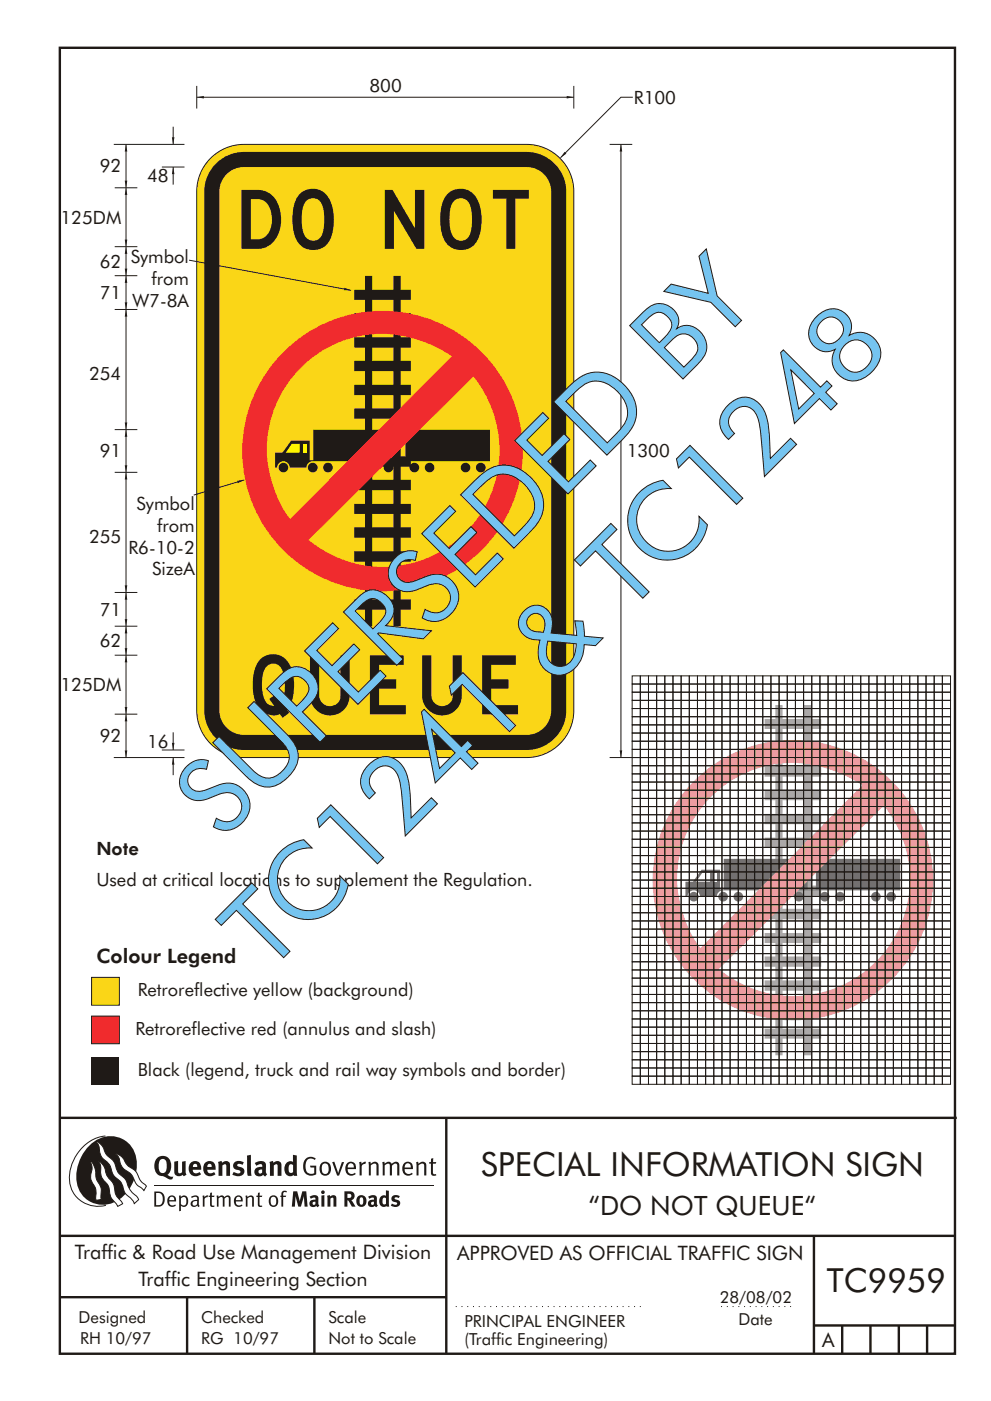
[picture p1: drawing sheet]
<svg xmlns="http://www.w3.org/2000/svg" width="210mm" height="297mm" viewBox="0 0 210 297" stroke-linecap="round" stroke-linejoin="round" font-family="sans-serif">
<defs><g id="words">
<g font-size="22.4" fill="#1f1a17">
<text x="47" y="178.3" transform="rotate(-45 47 178.3)">SUPERSEDED BY</text>
<text x="56.8" y="206.4" transform="rotate(-45 56.8 206.4)">TC1241 &amp; TC1248</text>
</g>
<g font-size="12.5" fill="#1f1a17">
<text x="51.2" y="52.8">DO NOT</text>
<text x="53.6" y="151.5">QUEUE</text>
</g>
<text font-size="7.1" fill="#1f1a17" x="102" y="249.2">SPECIAL INFORMATION SIGN</text>
<text font-size="7" fill="#1f1a17" x="175.5" y="274">TC9959</text>
<text font-size="5.6" fill="#1f1a17" x="124.9" y="257.6">“DO NOT QUEUE“</text>
<g font-size="4.2" fill="#1f1a17">
<text x="20.4" y="204.2">Colour Legend</text>
<text x="15.9" y="267">Traffic &amp; Road Use Management Division</text>
<text x="97" y="267.2">APPROVED AS OFFICIAL TRAFFIC SIGN</text>
<text x="29.4" y="272.6">Traffic Engineering Section</text>
<text x="174.4" y="285.6">A</text>
</g>
<g font-size="3.9" fill="#1f1a17">
<text x="78.4" y="19.5">800</text>
<text x="134.5" y="22">R100</text>
<text x="21.2" y="36.5">92</text>
<text x="31.2" y="38.6">48</text>
<text x="12.8" y="47.5">125DM</text>
<text x="21.2" y="56.8">62</text>
<text x="27.7" y="55.8">Symbol</text>
<text x="21.2" y="63.4">71</text>
<text x="28.1" y="65.1">W7-8A</text>
<text x="32.1" y="60.4">from</text>
<text x="18.9" y="80.6">254</text>
<text x="21.2" y="97">91</text>
<text x="133" y="97">1300</text>
<text x="29" y="108.1">Symbol</text>
<text x="33.3" y="112.7">from</text>
<text x="18.9" y="115.1">255</text>
<text x="27.3" y="117.4">R6-10-2</text>
<text x="32.3" y="122">SizeA</text>
<text x="21.2" y="130.5">71</text>
<text x="21.2" y="137.3">62</text>
<text x="12.8" y="146.6">125DM</text>
<text x="21.2" y="157.4">92</text>
<text x="31.2" y="158.5">16</text>
<text x="20.4" y="181.3">Note</text>
<text x="20.4" y="187.9">Used at critical locations to supplement the Regulation.</text>
<text x="29.2" y="211.2">Retroreflective yellow (background)</text>
<text x="28.7" y="219.4">Retroreflective red (annulus and slash)</text>
<text x="29.2" y="228">Black (legend, truck and rail way symbols and border)</text>
</g>
<g font-size="3.5" fill="#1f1a17">
<text x="16.7" y="280.5">Designed</text>
<text x="42.7" y="280.5">Checked</text>
<text x="69.7" y="280.5">Scale</text>
<text x="98.5" y="281.4">PRINCIPAL ENGINEER</text>
<text x="152.7" y="276.2">28/08/02</text>
<text x="156.7" y="281">Date</text>
<text x="17" y="284.9">RH 10/97</text>
<text x="42.7" y="284.9">RG 10/97</text>
<text x="69.7" y="285">Not to Scale</text>
<text x="98.5" y="285.1">(Traffic Engineering)</text>
</g>
</g></defs>
<g fill="none" stroke="#1f1a17" stroke-width=".51">
<path d="M12.7 10.1h189.9v276.9h-189.9zM12.7 237h190.3M94.7 236.9v50.1M12.7 262h190M12.7 275h82M39.7 275v12M66.7 275v12M172.7 262v25M172.7 281h30M178.7 281v6M184.7 281v6M190.7 281v6"/>
<path d="M196.7 281v6"/>
</g>
<path d="M96.7 277h39.9" fill="none" stroke="#1f1a17" stroke-width=".21" stroke-dasharray=".2 1" stroke-linecap="butt"/>
<path d="M19.4 207.2h5.9v5.9h-5.9z" fill-rule="evenodd" fill="#fad617" stroke="#1f1a17" stroke-width=".21"/>
<path d="M19.4 215.4h5.9v5.9h-5.9z" fill-rule="evenodd" fill="#d9261c" stroke="#1f1a17" stroke-width=".21"/>
<path d="M19.4 224h5.9v5.9h-5.9z" fill="#1f1a17"/>
<path d="M166 169.7h4.6v2.9h-4.6zM166 174.7h4.6v2.9h-4.6zM166 179.7h4.6v3h-4.6zM166 184.9h4.6v2.9h-4.6zM166 189.9h4.6v2.8h-4.6zM166 194.9h4.6v2.9h-4.6zM166 199.9h4.6v2.9h-4.6zM166 205h4.6v2.9h-4.6zM166 210.1h4.6v2.9h-4.6zM166 164.7h4.6v2.8h-4.6zM164.5 149.5h1.5v2.9h4.6v-2.9h1.5v2.9h2.1v2.2h-2.1v2.8h2.1v2.2h-2.1v2.9h2.1v2.2h-2.1v2.8h2.1v2.2h-2.1v2.9h2.1v2.1h-2.1v2.9h2.1v2.1h-2.1v3h2.1v2.2h-2.1v2.9h2.1v2.1h-2.1v2.8h2.1v2.2h-2.1v2.9h2.1v2.1h-2.1v2.9h2.1v2.2h-2.1v2.9h2.1v2.2h-2.1v2.9h2.1v2.1h-2.1v3h2.1v2.1h-2.1v3.5h-1.5v-3.5h-4.6v3.5h-1.5v-3.5h-2.3v-2.1h2.3v-3h-2.3v-2.1h2.3v-2.9h-2.3v-2.2h2.3v-2.9h-2.3v-2.2h2.3v-2.9h-2.3v-2.1h2.3v-2.9h-2.3v-2.2h2.3v-2.8h-2.3v-2.1h2.3v-2.9h-2.3v-2.2h2.3v-3h-2.3v-2.1h2.3v-2.9h-2.3v-2.1h2.3v-2.9h-2.3v-2.2h2.3v-2.8h-2.3v-2.2h2.3v-2.9h-2.3v-2.2h2.3v-2.8h-2.3v-2.2h2.3zM166 159.6v2.9h4.6v-2.9zM166 154.6v2.8h4.6v-2.8zM166 215.1h4.6v3h-4.6z" fill-rule="evenodd" fill="#aba8a8"/>
<g fill="#737070">
<path d="M146.2 190.1a1.03 1.03 0 0 0 2 0 1.03 1.03 0 0 0-2 0zM152.4 190.1a1.03 1.03 0 0 0 2 0 1.03 1.03 0 0 0-2 0zM155.6 190.1a1.05 1.05 0 0 0 2.1 0 1.05 1.05 0 0 0-2.1 0zM165.2 190.1a1.05 1.05 0 0 0 2.1 0 1.05 1.05 0 0 0-2.1 0zM168.5 190.1a1.03 1.03 0 0 0 2 0 1.03 1.03 0 0 0-2 0zM174 190.1a1.03 1.03 0 0 0 2 0 1.03 1.03 0 0 0-2 0zM177.2 190.1a1.03 1.03 0 0 0 2 0 1.03 1.03 0 0 0-2 0zM184.8 190.1a1.05 1.05 0 0 0 2.1 0 1.05 1.05 0 0 0-2.1 0zM188 190.1a1.05 1.05 0 0 0 2.1 0 1.05 1.05 0 0 0-2.1 0z" fill-rule="evenodd"/>
<path d="M145.4 186.9h1.6l1.8-2.5h4v4.2h.7v-6.5h17.9v6.4h1.7v-6.4h17.9v6.7h-37.6a1.34 1.34 0 0 0-1.3 1.3h-3.6a1.34 1.34 0 0 0-1.3-1.3 1.34 1.34 0 0 0-1.3 1.3h-.5z" fill-rule="evenodd"/>
</g>
<g fill="#fff">
<path d="M149 185.1h1.7v1.8h-3z"/>
<path d="M151.3 185.1h.8v1.8h-.8z"/>
</g>
<path d="M138.5 186.6a29.8 29.8 0 0 1 59.5 0 29.8 29.8 0 0 1-59.5 0zM152.5 205.5a24.8 24.8 0 0 0 33.2-1.5 24.8 24.8 0 0 0 1.8-33.2zM150.9 169a24.5 24.5 0 0 1 28.8-4.4l3.2 1.9-34.3 34.5a24.3 24.3 0 0 1 2.3-32z" fill-rule="evenodd" fill="#ed9ca1"/>
<g fill="none" stroke="#1f1a17" stroke-width=".21">
<path d="M134.1 158.9h1.8v1.7h-1.8zM134.1 157.2h1.8v1.7h-1.8zM134.1 155.4h1.8v1.8h-1.8zM134.1 153.7h1.8v1.7h-1.8zM134.1 152h1.8v1.7h-1.8zM134.1 150.2h1.8v1.8h-1.8zM134.1 148.5h1.8v1.7h-1.8zM134.1 146.8h1.8v1.7h-1.8zM134.1 145h1.8v1.8h-1.8zM134.1 143.3h1.8v1.7h-1.8zM135.9 158.9h1.7v1.7h-1.7zM135.9 157.2h1.7v1.7h-1.7z"/>
<path d="M135.9 155.4h1.7v1.8h-1.7zM135.9 153.7h1.7v1.7h-1.7zM135.9 152h1.7v1.7h-1.7zM135.9 150.2h1.7v1.8h-1.7zM135.9 148.5h1.7v1.7h-1.7zM135.9 146.8h1.7v1.7h-1.7zM135.9 145h1.7v1.8h-1.7zM135.9 143.3h1.7v1.7h-1.7zM137.6 158.9h1.7v1.7h-1.7zM137.6 157.2h1.7v1.7h-1.7zM137.6 155.4h1.7v1.8h-1.7zM137.6 153.7h1.7v1.7h-1.7z"/>
<path d="M137.6 152h1.7v1.7h-1.7zM137.6 150.2h1.7v1.8h-1.7zM137.6 148.5h1.7v1.7h-1.7zM137.6 146.8h1.7v1.7h-1.7zM137.6 145h1.7v1.8h-1.7zM137.6 143.3h1.7v1.7h-1.7zM139.3 158.9h1.7v1.7h-1.7zM139.3 157.2h1.7v1.7h-1.7zM139.3 155.4h1.7v1.8h-1.7zM139.3 153.7h1.7v1.7h-1.7zM139.3 152h1.7v1.7h-1.7zM139.3 150.2h1.7v1.8h-1.7z"/>
<path d="M139.3 148.5h1.7v1.7h-1.7zM139.3 146.8h1.7v1.7h-1.7zM139.3 145h1.7v1.8h-1.7zM139.3 143.3h1.7v1.7h-1.7zM141 158.9h1.8v1.7h-1.8zM141 157.2h1.8v1.7h-1.8zM141 155.4h1.8v1.8h-1.8zM141 153.7h1.8v1.7h-1.8zM141 152h1.8v1.7h-1.8zM141 150.2h1.8v1.8h-1.8zM141 148.5h1.8v1.7h-1.8zM141 146.8h1.8v1.7h-1.8z"/>
<path d="M141 145h1.8v1.8h-1.8zM141 143.3h1.8v1.7h-1.8zM142.8 158.9h1.7v1.7h-1.7zM142.8 157.2h1.7v1.7h-1.7zM142.8 155.4h1.7v1.8h-1.7zM142.8 153.7h1.7v1.7h-1.7zM142.8 152h1.7v1.7h-1.7zM142.8 150.2h1.7v1.8h-1.7zM142.8 148.5h1.7v1.7h-1.7zM142.8 146.8h1.7v1.7h-1.7zM142.8 145h1.7v1.8h-1.7zM142.8 143.3h1.7v1.7h-1.7z"/>
<path d="M144.5 158.9h1.7v1.7h-1.7zM144.5 157.2h1.7v1.7h-1.7zM144.5 155.4h1.7v1.8h-1.7zM144.5 153.7h1.7v1.7h-1.7zM144.5 152h1.7v1.7h-1.7zM144.5 150.2h1.7v1.8h-1.7zM144.5 148.5h1.7v1.7h-1.7zM144.5 146.8h1.7v1.7h-1.7zM144.5 145h1.7v1.8h-1.7zM144.5 143.3h1.7v1.7h-1.7zM146.2 158.9h1.8v1.7h-1.8zM146.2 157.2h1.8v1.7h-1.8z"/>
<path d="M146.2 155.4h1.8v1.8h-1.8zM146.2 153.7h1.8v1.7h-1.8zM146.2 152h1.8v1.7h-1.8zM146.2 150.2h1.8v1.8h-1.8zM146.2 148.5h1.8v1.7h-1.8zM146.2 146.8h1.8v1.7h-1.8zM146.2 145h1.8v1.8h-1.8zM146.2 143.3h1.8v1.7h-1.8zM148 158.9h1.7v1.7h-1.7zM148 157.2h1.7v1.7h-1.7zM148 155.4h1.7v1.8h-1.7zM148 153.7h1.7v1.7h-1.7z"/>
<path d="M148 152h1.7v1.7h-1.7zM148 150.2h1.7v1.8h-1.7zM148 148.5h1.7v1.7h-1.7zM148 146.8h1.7v1.7h-1.7zM148 145h1.7v1.8h-1.7zM148 143.3h1.7v1.7h-1.7zM149.7 158.9h1.7v1.7h-1.7zM149.7 157.2h1.7v1.7h-1.7zM149.7 155.4h1.7v1.8h-1.7zM149.7 153.7h1.7v1.7h-1.7zM149.7 152h1.7v1.7h-1.7zM149.7 150.2h1.7v1.8h-1.7z"/>
<path d="M149.7 148.5h1.7v1.7h-1.7zM149.7 146.8h1.7v1.7h-1.7zM149.7 145h1.7v1.8h-1.7zM149.7 143.3h1.7v1.7h-1.7zM151.4 158.9h1.8v1.7h-1.8zM151.4 157.2h1.8v1.7h-1.8zM151.4 155.4h1.8v1.8h-1.8zM151.4 153.7h1.8v1.7h-1.8zM151.4 152h1.8v1.7h-1.8zM151.4 150.2h1.8v1.8h-1.8zM151.4 148.5h1.8v1.7h-1.8zM151.4 146.8h1.8v1.7h-1.8z"/>
<path d="M151.4 145h1.8v1.8h-1.8zM151.4 143.3h1.8v1.7h-1.8zM153.2 158.9h1.7v1.7h-1.7zM153.2 157.2h1.7v1.7h-1.7zM153.2 155.4h1.7v1.8h-1.7zM153.2 153.7h1.7v1.7h-1.7zM153.2 152h1.7v1.7h-1.7zM153.2 150.2h1.7v1.8h-1.7zM153.2 148.5h1.7v1.7h-1.7zM153.2 146.8h1.7v1.7h-1.7zM153.2 145h1.7v1.8h-1.7zM153.2 143.3h1.7v1.7h-1.7z"/>
<path d="M154.9 158.9h1.7v1.7h-1.7zM154.9 157.2h1.7v1.7h-1.7zM154.9 155.4h1.7v1.8h-1.7zM154.9 153.7h1.7v1.7h-1.7zM154.9 152h1.7v1.7h-1.7zM154.9 150.2h1.7v1.8h-1.7zM154.9 148.5h1.7v1.7h-1.7zM154.9 146.8h1.7v1.7h-1.7zM154.9 145h1.7v1.8h-1.7zM154.9 143.3h1.7v1.7h-1.7zM156.6 158.9h1.8v1.7h-1.8zM156.6 157.2h1.8v1.7h-1.8z"/>
<path d="M156.6 155.4h1.8v1.8h-1.8zM156.6 153.7h1.8v1.7h-1.8zM156.6 152h1.8v1.7h-1.8zM156.6 150.2h1.8v1.8h-1.8zM156.6 148.5h1.8v1.7h-1.8zM156.6 146.8h1.8v1.7h-1.8zM156.6 145h1.8v1.8h-1.8zM156.6 143.3h1.8v1.7h-1.8zM158.4 158.9h1.7v1.7h-1.7zM158.4 157.2h1.7v1.7h-1.7zM158.4 155.4h1.7v1.8h-1.7zM158.4 153.7h1.7v1.7h-1.7z"/>
<path d="M158.4 152h1.7v1.7h-1.7zM158.4 150.2h1.7v1.8h-1.7zM158.4 148.5h1.7v1.7h-1.7zM158.4 146.8h1.7v1.7h-1.7zM158.4 145h1.7v1.8h-1.7zM158.4 143.3h1.7v1.7h-1.7zM160.1 158.9h1.7v1.7h-1.7zM160.1 157.2h1.7v1.7h-1.7zM160.1 155.4h1.7v1.8h-1.7zM160.1 153.7h1.7v1.7h-1.7zM160.1 152h1.7v1.7h-1.7zM160.1 150.2h1.7v1.8h-1.7z"/>
<path d="M160.1 148.5h1.7v1.7h-1.7zM160.1 146.8h1.7v1.7h-1.7zM160.1 145h1.7v1.8h-1.7zM160.1 143.3h1.7v1.7h-1.7zM161.8 158.9h1.8v1.7h-1.8zM161.8 157.2h1.8v1.7h-1.8zM161.8 155.4h1.8v1.8h-1.8zM161.8 153.7h1.8v1.7h-1.8zM161.8 152h1.8v1.7h-1.8zM161.8 150.2h1.8v1.8h-1.8zM161.8 148.5h1.8v1.7h-1.8zM161.8 146.8h1.8v1.7h-1.8z"/>
<path d="M161.8 145h1.8v1.8h-1.8zM161.8 143.3h1.8v1.7h-1.8zM163.6 158.9h1.7v1.7h-1.7zM163.6 157.2h1.7v1.7h-1.7zM163.6 155.4h1.7v1.8h-1.7zM163.6 153.7h1.7v1.7h-1.7zM163.6 152h1.7v1.7h-1.7zM163.6 150.2h1.7v1.8h-1.7zM163.6 148.5h1.7v1.7h-1.7zM163.6 146.8h1.7v1.7h-1.7zM163.6 145h1.7v1.8h-1.7zM163.6 143.3h1.7v1.7h-1.7z"/>
<path d="M165.3 158.9h1.7v1.7h-1.7zM165.3 157.2h1.7v1.7h-1.7zM165.3 155.4h1.7v1.8h-1.7zM165.3 153.7h1.7v1.7h-1.7zM165.3 152h1.7v1.7h-1.7zM165.3 150.2h1.7v1.8h-1.7zM165.3 148.5h1.7v1.7h-1.7zM165.3 146.8h1.7v1.7h-1.7zM165.3 145h1.7v1.8h-1.7zM165.3 143.3h1.7v1.7h-1.7zM167 158.9h1.8v1.7h-1.8zM167 157.2h1.8v1.7h-1.8z"/>
<path d="M167 155.4h1.8v1.8h-1.8zM167 153.7h1.8v1.7h-1.8zM167 152h1.8v1.7h-1.8zM167 150.2h1.8v1.8h-1.8zM167 148.5h1.8v1.7h-1.8zM167 146.8h1.8v1.7h-1.8zM167 145h1.8v1.8h-1.8zM167 143.3h1.8v1.7h-1.8zM168.8 158.9h1.7v1.7h-1.7zM168.8 157.2h1.7v1.7h-1.7zM168.8 155.4h1.7v1.8h-1.7zM168.8 153.7h1.7v1.7h-1.7z"/>
<path d="M168.8 152h1.7v1.7h-1.7zM168.8 150.2h1.7v1.8h-1.7zM168.8 148.5h1.7v1.7h-1.7zM168.8 146.8h1.7v1.7h-1.7zM168.8 145h1.7v1.8h-1.7zM168.8 143.3h1.7v1.7h-1.7zM170.5 158.9h1.7v1.7h-1.7zM170.5 157.2h1.7v1.7h-1.7zM170.5 155.4h1.7v1.8h-1.7zM170.5 153.7h1.7v1.7h-1.7zM170.5 152h1.7v1.7h-1.7zM170.5 150.2h1.7v1.8h-1.7z"/>
<path d="M170.5 148.5h1.7v1.7h-1.7zM170.5 146.8h1.7v1.7h-1.7zM170.5 145h1.7v1.8h-1.7zM170.5 143.3h1.7v1.7h-1.7zM172.2 158.9h1.8v1.7h-1.8zM172.2 157.2h1.8v1.7h-1.8zM172.2 155.4h1.8v1.8h-1.8zM172.2 153.7h1.8v1.7h-1.8zM172.2 152h1.8v1.7h-1.8zM172.2 150.2h1.8v1.8h-1.8zM172.2 148.5h1.8v1.7h-1.8zM172.2 146.8h1.8v1.7h-1.8z"/>
<path d="M172.2 145h1.8v1.8h-1.8zM172.2 143.3h1.8v1.7h-1.8zM174 158.9h1.7v1.7h-1.7zM174 157.2h1.7v1.7h-1.7zM174 155.4h1.7v1.8h-1.7zM174 153.7h1.7v1.7h-1.7zM174 152h1.7v1.7h-1.7zM174 150.2h1.7v1.8h-1.7zM174 148.5h1.7v1.7h-1.7zM174 146.8h1.7v1.7h-1.7zM174 145h1.7v1.8h-1.7zM174 143.3h1.7v1.7h-1.7z"/>
<path d="M175.7 158.9h1.7v1.7h-1.7zM175.7 157.2h1.7v1.7h-1.7zM175.7 155.4h1.7v1.8h-1.7zM175.7 153.7h1.7v1.7h-1.7zM175.7 152h1.7v1.7h-1.7zM175.7 150.2h1.7v1.8h-1.7zM175.7 148.5h1.7v1.7h-1.7zM175.7 146.8h1.7v1.7h-1.7zM175.7 145h1.7v1.8h-1.7zM175.7 143.3h1.7v1.7h-1.7zM177.4 158.9h1.8v1.7h-1.8zM177.4 157.2h1.8v1.7h-1.8z"/>
<path d="M177.4 155.4h1.8v1.8h-1.8zM177.4 153.7h1.8v1.7h-1.8zM177.4 152h1.8v1.7h-1.8zM177.4 150.2h1.8v1.8h-1.8zM177.4 148.5h1.8v1.7h-1.8zM177.4 146.8h1.8v1.7h-1.8zM177.4 145h1.8v1.8h-1.8zM177.4 143.3h1.8v1.7h-1.8zM179.2 158.9h1.7v1.7h-1.7zM179.2 157.2h1.7v1.7h-1.7zM179.2 155.4h1.7v1.8h-1.7zM179.2 153.7h1.7v1.7h-1.7z"/>
<path d="M179.2 152h1.7v1.7h-1.7zM179.2 150.2h1.7v1.8h-1.7zM179.2 148.5h1.7v1.7h-1.7zM179.2 146.8h1.7v1.7h-1.7zM179.2 145h1.7v1.8h-1.7zM179.2 143.3h1.7v1.7h-1.7zM180.9 158.9h1.7v1.7h-1.7zM180.9 157.2h1.7v1.7h-1.7zM180.9 155.4h1.7v1.8h-1.7zM180.9 153.7h1.7v1.7h-1.7zM180.9 152h1.7v1.7h-1.7zM180.9 150.2h1.7v1.8h-1.7z"/>
<path d="M180.9 148.5h1.7v1.7h-1.7zM180.9 146.8h1.7v1.7h-1.7zM180.9 145h1.7v1.8h-1.7zM180.9 143.3h1.7v1.7h-1.7zM182.6 158.9h1.7v1.7h-1.7zM182.6 157.2h1.7v1.7h-1.7zM182.6 155.4h1.7v1.8h-1.7zM182.6 153.7h1.7v1.7h-1.7zM182.6 152h1.7v1.7h-1.7zM182.6 150.2h1.7v1.8h-1.7zM182.6 148.5h1.7v1.7h-1.7zM182.6 146.8h1.7v1.7h-1.7z"/>
<path d="M182.6 145h1.7v1.8h-1.7zM182.6 143.3h1.7v1.7h-1.7zM184.3 158.9h1.8v1.7h-1.8zM184.3 157.2h1.8v1.7h-1.8zM184.3 155.4h1.8v1.8h-1.8zM184.3 153.7h1.8v1.7h-1.8zM184.3 152h1.8v1.7h-1.8zM184.3 150.2h1.8v1.8h-1.8zM184.3 148.5h1.8v1.7h-1.8zM184.3 146.8h1.8v1.7h-1.8zM184.3 145h1.8v1.8h-1.8zM184.3 143.3h1.8v1.7h-1.8z"/>
<path d="M186.1 158.9h1.7v1.7h-1.7zM186.1 157.2h1.7v1.7h-1.7zM186.1 155.4h1.7v1.8h-1.7zM186.1 153.7h1.7v1.7h-1.7zM186.1 152h1.7v1.7h-1.7zM186.1 150.2h1.7v1.8h-1.7zM186.1 148.5h1.7v1.7h-1.7zM186.1 146.8h1.7v1.7h-1.7zM186.1 145h1.7v1.8h-1.7zM186.1 143.3h1.7v1.7h-1.7zM187.8 158.9h1.7v1.7h-1.7zM187.8 157.2h1.7v1.7h-1.7z"/>
<path d="M187.8 155.4h1.7v1.8h-1.7zM187.8 153.7h1.7v1.7h-1.7zM187.8 152h1.7v1.7h-1.7zM187.8 150.2h1.7v1.8h-1.7zM187.8 148.5h1.7v1.7h-1.7zM187.8 146.8h1.7v1.7h-1.7zM187.8 145h1.7v1.8h-1.7zM187.8 143.3h1.7v1.7h-1.7zM189.5 158.9h1.8v1.7h-1.8zM189.5 157.2h1.8v1.7h-1.8zM189.5 155.4h1.8v1.8h-1.8zM189.5 153.7h1.8v1.7h-1.8z"/>
<path d="M189.5 152h1.8v1.7h-1.8zM189.5 150.2h1.8v1.8h-1.8zM189.5 148.5h1.8v1.7h-1.8zM189.5 146.8h1.8v1.7h-1.8zM189.5 145h1.8v1.8h-1.8zM189.5 143.3h1.8v1.7h-1.8zM191.3 158.9h1.7v1.7h-1.7zM191.3 157.2h1.7v1.7h-1.7zM191.3 155.4h1.7v1.8h-1.7zM191.3 153.7h1.7v1.7h-1.7zM191.3 152h1.7v1.7h-1.7zM191.3 150.2h1.7v1.8h-1.7z"/>
<path d="M191.3 148.5h1.7v1.7h-1.7zM191.3 146.8h1.7v1.7h-1.7zM191.3 145h1.7v1.8h-1.7zM191.3 143.3h1.7v1.7h-1.7zM193 158.9h1.7v1.7h-1.7zM193 157.2h1.7v1.7h-1.7zM193 155.4h1.7v1.8h-1.7zM193 153.7h1.7v1.7h-1.7zM193 152h1.7v1.7h-1.7zM193 150.2h1.7v1.8h-1.7zM193 148.5h1.7v1.7h-1.7zM193 146.8h1.7v1.7h-1.7z"/>
<path d="M193 145h1.7v1.8h-1.7zM193 143.3h1.7v1.7h-1.7zM194.7 158.9h1.8v1.7h-1.8zM194.7 157.2h1.8v1.7h-1.8zM194.7 155.4h1.8v1.8h-1.8zM194.7 153.7h1.8v1.7h-1.8zM194.7 152h1.8v1.7h-1.8zM194.7 150.2h1.8v1.8h-1.8zM194.7 148.5h1.8v1.7h-1.8zM194.7 146.8h1.8v1.7h-1.8zM194.7 145h1.8v1.8h-1.8zM194.7 143.3h1.8v1.7h-1.8z"/>
<path d="M196.5 158.9h1.7v1.7h-1.7zM196.5 157.2h1.7v1.7h-1.7zM196.5 155.4h1.7v1.8h-1.7zM196.5 153.7h1.7v1.7h-1.7zM196.5 152h1.7v1.7h-1.7zM196.5 150.2h1.7v1.8h-1.7zM196.5 148.5h1.7v1.7h-1.7zM196.5 146.8h1.7v1.7h-1.7zM196.5 145h1.7v1.8h-1.7zM196.5 143.3h1.7v1.7h-1.7zM198.2 158.9h1.7v1.7h-1.7zM198.2 157.2h1.7v1.7h-1.7z"/>
<path d="M198.2 155.4h1.7v1.8h-1.7zM198.2 153.7h1.7v1.7h-1.7zM198.2 152h1.7v1.7h-1.7zM198.2 150.2h1.7v1.8h-1.7zM198.2 148.5h1.7v1.7h-1.7zM198.2 146.8h1.7v1.7h-1.7zM198.2 145h1.7v1.8h-1.7zM198.2 143.3h1.7v1.7h-1.7zM199.9 158.9h1.8v1.7h-1.8zM199.9 157.2h1.8v1.7h-1.8zM199.9 155.4h1.8v1.8h-1.8zM199.9 153.7h1.8v1.7h-1.8z"/>
<path d="M199.9 152h1.8v1.7h-1.8zM199.9 150.2h1.8v1.8h-1.8zM199.9 148.5h1.8v1.7h-1.8zM199.9 146.8h1.8v1.7h-1.8zM199.9 145h1.8v1.8h-1.8zM199.9 143.3h1.8v1.7h-1.8zM134.1 179.7h1.8v1.7h-1.8zM134.1 177.9h1.8v1.8h-1.8zM134.1 176.2h1.8v1.7h-1.8zM134.1 174.5h1.8v1.7h-1.8zM134.1 172.7h1.8v1.8h-1.8zM134.1 171h1.8v1.7h-1.8z"/>
<path d="M134.1 169.3h1.8v1.7h-1.8zM134.1 167.5h1.8v1.8h-1.8zM134.1 165.8h1.8v1.7h-1.8zM134.1 164.1h1.8v1.7h-1.8zM134.1 162.3h1.8v1.8h-1.8zM134.1 160.6h1.8v1.7h-1.8zM135.9 179.7h1.7v1.7h-1.7zM135.9 177.9h1.7v1.8h-1.7zM135.9 176.2h1.7v1.7h-1.7zM135.9 174.5h1.7v1.7h-1.7zM135.9 172.7h1.7v1.8h-1.7zM135.9 171h1.7v1.7h-1.7z"/>
<path d="M135.9 169.3h1.7v1.7h-1.7zM135.9 167.5h1.7v1.8h-1.7zM135.9 165.8h1.7v1.7h-1.7zM135.9 164.1h1.7v1.7h-1.7zM135.9 162.3h1.7v1.8h-1.7zM135.9 160.6h1.7v1.7h-1.7zM137.6 179.7h1.7v1.7h-1.7zM137.6 177.9h1.7v1.8h-1.7zM137.6 176.2h1.7v1.7h-1.7zM137.6 174.5h1.7v1.7h-1.7zM137.6 172.7h1.7v1.8h-1.7zM137.6 171h1.7v1.7h-1.7z"/>
<path d="M137.6 169.3h1.7v1.7h-1.7zM137.6 167.5h1.7v1.8h-1.7zM137.6 165.8h1.7v1.7h-1.7zM137.6 164.1h1.7v1.7h-1.7zM137.6 162.3h1.7v1.8h-1.7zM137.6 160.6h1.7v1.7h-1.7zM139.3 179.7h1.7v1.7h-1.7zM139.3 177.9h1.7v1.8h-1.7zM139.3 176.2h1.7v1.7h-1.7zM139.3 174.5h1.7v1.7h-1.7zM139.3 172.7h1.7v1.8h-1.7zM139.3 171h1.7v1.7h-1.7z"/>
<path d="M139.3 169.3h1.7v1.7h-1.7zM139.3 167.5h1.7v1.8h-1.7zM139.3 165.8h1.7v1.7h-1.7zM139.3 164.1h1.7v1.7h-1.7zM139.3 162.3h1.7v1.8h-1.7zM139.3 160.6h1.7v1.7h-1.7zM141 179.7h1.8v1.7h-1.8zM141 177.9h1.8v1.8h-1.8zM141 176.2h1.8v1.7h-1.8zM141 174.5h1.8v1.7h-1.8zM141 172.7h1.8v1.8h-1.8zM141 171h1.8v1.7h-1.8z"/>
<path d="M141 169.3h1.8v1.7h-1.8zM141 167.5h1.8v1.8h-1.8zM141 165.8h1.8v1.7h-1.8zM141 164.1h1.8v1.7h-1.8zM141 162.3h1.8v1.8h-1.8zM141 160.6h1.8v1.7h-1.8zM142.8 179.7h1.7v1.7h-1.7zM142.8 177.9h1.7v1.8h-1.7zM142.8 176.2h1.7v1.7h-1.7zM142.8 174.5h1.7v1.7h-1.7zM142.8 172.7h1.7v1.8h-1.7zM142.8 171h1.7v1.7h-1.7z"/>
<path d="M142.8 169.3h1.7v1.7h-1.7zM142.8 167.5h1.7v1.8h-1.7zM142.8 165.8h1.7v1.7h-1.7zM142.8 164.1h1.7v1.7h-1.7zM142.8 162.3h1.7v1.8h-1.7zM142.8 160.6h1.7v1.7h-1.7zM144.5 179.7h1.7v1.7h-1.7zM144.5 177.9h1.7v1.8h-1.7zM144.5 176.2h1.7v1.7h-1.7zM144.5 174.5h1.7v1.7h-1.7zM144.5 172.7h1.7v1.8h-1.7zM144.5 171h1.7v1.7h-1.7z"/>
<path d="M144.5 169.3h1.7v1.7h-1.7zM144.5 167.5h1.7v1.8h-1.7zM144.5 165.8h1.7v1.7h-1.7zM144.5 164.1h1.7v1.7h-1.7zM144.5 162.3h1.7v1.8h-1.7zM144.5 160.6h1.7v1.7h-1.7zM146.2 179.7h1.8v1.7h-1.8zM146.2 177.9h1.8v1.8h-1.8zM146.2 176.2h1.8v1.7h-1.8zM146.2 174.5h1.8v1.7h-1.8zM146.2 172.7h1.8v1.8h-1.8zM146.2 171h1.8v1.7h-1.8z"/>
<path d="M146.2 169.3h1.8v1.7h-1.8zM146.2 167.5h1.8v1.8h-1.8zM146.2 165.8h1.8v1.7h-1.8zM146.2 164.1h1.8v1.7h-1.8zM146.2 162.3h1.8v1.8h-1.8zM146.2 160.6h1.8v1.7h-1.8zM148 179.7h1.7v1.7h-1.7zM148 177.9h1.7v1.8h-1.7zM148 176.2h1.7v1.7h-1.7zM148 174.5h1.7v1.7h-1.7zM148 172.7h1.7v1.8h-1.7zM148 171h1.7v1.7h-1.7z"/>
<path d="M148 169.3h1.7v1.7h-1.7zM148 167.5h1.7v1.8h-1.7zM148 165.8h1.7v1.7h-1.7zM148 164.1h1.7v1.7h-1.7zM148 162.3h1.7v1.8h-1.7zM148 160.6h1.7v1.7h-1.7zM149.7 179.7h1.7v1.7h-1.7zM149.7 177.9h1.7v1.8h-1.7zM149.7 176.2h1.7v1.7h-1.7zM149.7 174.5h1.7v1.7h-1.7zM149.7 172.7h1.7v1.8h-1.7zM149.7 171h1.7v1.7h-1.7z"/>
<path d="M149.7 169.3h1.7v1.7h-1.7zM149.7 167.5h1.7v1.8h-1.7zM149.7 165.8h1.7v1.7h-1.7zM149.7 164.1h1.7v1.7h-1.7zM149.7 162.3h1.7v1.8h-1.7zM149.7 160.6h1.7v1.7h-1.7zM151.4 179.7h1.8v1.7h-1.8zM151.4 177.9h1.8v1.8h-1.8zM151.4 176.2h1.8v1.7h-1.8zM151.4 174.5h1.8v1.7h-1.8zM151.4 172.7h1.8v1.8h-1.8zM151.4 171h1.8v1.7h-1.8z"/>
<path d="M151.4 169.3h1.8v1.7h-1.8zM151.4 167.5h1.8v1.8h-1.8zM151.4 165.8h1.8v1.7h-1.8zM151.4 164.1h1.8v1.7h-1.8zM151.4 162.3h1.8v1.8h-1.8zM151.4 160.6h1.8v1.7h-1.8zM153.2 179.7h1.7v1.7h-1.7zM153.2 177.9h1.7v1.8h-1.7zM153.2 176.2h1.7v1.7h-1.7zM153.2 174.5h1.7v1.7h-1.7zM153.2 172.7h1.7v1.8h-1.7zM153.2 171h1.7v1.7h-1.7z"/>
<path d="M153.2 169.3h1.7v1.7h-1.7zM153.2 167.5h1.7v1.8h-1.7zM153.2 165.8h1.7v1.7h-1.7zM153.2 164.1h1.7v1.7h-1.7zM153.2 162.3h1.7v1.8h-1.7zM153.2 160.6h1.7v1.7h-1.7zM154.9 179.7h1.7v1.7h-1.7zM154.9 177.9h1.7v1.8h-1.7zM154.9 176.2h1.7v1.7h-1.7zM154.9 174.5h1.7v1.7h-1.7zM154.9 172.7h1.7v1.8h-1.7zM154.9 171h1.7v1.7h-1.7z"/>
<path d="M154.9 169.3h1.7v1.7h-1.7zM154.9 167.5h1.7v1.8h-1.7zM154.9 165.8h1.7v1.7h-1.7zM154.9 164.1h1.7v1.7h-1.7zM154.9 162.3h1.7v1.8h-1.7zM154.9 160.6h1.7v1.7h-1.7zM156.6 179.7h1.8v1.7h-1.8zM156.6 177.9h1.8v1.8h-1.8zM156.6 176.2h1.8v1.7h-1.8zM156.6 174.5h1.8v1.7h-1.8zM156.6 172.7h1.8v1.8h-1.8zM156.6 171h1.8v1.7h-1.8z"/>
<path d="M156.6 169.3h1.8v1.7h-1.8zM156.6 167.5h1.8v1.8h-1.8zM156.6 165.8h1.8v1.7h-1.8zM156.6 164.1h1.8v1.7h-1.8zM156.6 162.3h1.8v1.8h-1.8zM156.6 160.6h1.8v1.7h-1.8zM158.4 179.7h1.7v1.7h-1.7zM158.4 177.9h1.7v1.8h-1.7zM158.4 176.2h1.7v1.7h-1.7zM158.4 174.5h1.7v1.7h-1.7zM158.4 172.7h1.7v1.8h-1.7zM158.4 171h1.7v1.7h-1.7z"/>
<path d="M158.4 169.3h1.7v1.7h-1.7zM158.4 167.5h1.7v1.8h-1.7zM158.4 165.8h1.7v1.7h-1.7zM158.4 164.1h1.7v1.7h-1.7zM158.4 162.3h1.7v1.8h-1.7zM158.4 160.6h1.7v1.7h-1.7zM160.1 179.7h1.7v1.7h-1.7zM160.1 177.9h1.7v1.8h-1.7zM160.1 176.2h1.7v1.7h-1.7zM160.1 174.5h1.7v1.7h-1.7zM160.1 172.7h1.7v1.8h-1.7zM160.1 171h1.7v1.7h-1.7z"/>
<path d="M160.1 169.3h1.7v1.7h-1.7zM160.1 167.5h1.7v1.8h-1.7zM160.1 165.8h1.7v1.7h-1.7zM160.1 164.1h1.7v1.7h-1.7zM160.1 162.3h1.7v1.8h-1.7zM160.1 160.6h1.7v1.7h-1.7zM161.8 179.7h1.8v1.7h-1.8zM161.8 177.9h1.8v1.8h-1.8zM161.8 176.2h1.8v1.7h-1.8zM161.8 174.5h1.8v1.7h-1.8zM161.8 172.7h1.8v1.8h-1.8zM161.8 171h1.8v1.7h-1.8z"/>
<path d="M161.8 169.3h1.8v1.7h-1.8zM161.8 167.5h1.8v1.8h-1.8zM161.8 165.8h1.8v1.7h-1.8zM161.8 164.1h1.8v1.7h-1.8zM161.8 162.3h1.8v1.8h-1.8zM161.8 160.6h1.8v1.7h-1.8zM163.6 179.7h1.7v1.7h-1.7zM163.6 177.9h1.7v1.8h-1.7zM163.6 176.2h1.7v1.7h-1.7zM163.6 174.5h1.7v1.7h-1.7zM163.6 172.7h1.7v1.8h-1.7zM163.6 171h1.7v1.7h-1.7z"/>
<path d="M163.6 169.3h1.7v1.7h-1.7zM163.6 167.5h1.7v1.8h-1.7zM163.6 165.8h1.7v1.7h-1.7zM163.6 164.1h1.7v1.7h-1.7zM163.6 162.3h1.7v1.8h-1.7zM163.6 160.6h1.7v1.7h-1.7zM165.3 179.7h1.7v1.7h-1.7zM165.3 177.9h1.7v1.8h-1.7zM165.3 176.2h1.7v1.7h-1.7zM165.3 174.5h1.7v1.7h-1.7zM165.3 172.7h1.7v1.8h-1.7zM165.3 171h1.7v1.7h-1.7z"/>
<path d="M165.3 169.3h1.7v1.7h-1.7zM165.3 167.5h1.7v1.8h-1.7zM165.3 165.8h1.7v1.7h-1.7zM165.3 164.1h1.7v1.7h-1.7zM165.3 162.3h1.7v1.8h-1.7zM165.3 160.6h1.7v1.7h-1.7zM167 179.7h1.8v1.7h-1.8zM167 177.9h1.8v1.8h-1.8zM167 176.2h1.8v1.7h-1.8zM167 174.5h1.8v1.7h-1.8zM167 172.7h1.8v1.8h-1.8zM167 171h1.8v1.7h-1.8z"/>
<path d="M167 169.3h1.8v1.7h-1.8zM167 167.5h1.8v1.8h-1.8zM167 165.8h1.8v1.7h-1.8zM167 164.1h1.8v1.7h-1.8zM167 162.3h1.8v1.8h-1.8zM167 160.6h1.8v1.7h-1.8zM168.8 179.7h1.7v1.7h-1.7zM168.8 177.9h1.7v1.8h-1.7zM168.8 176.2h1.7v1.7h-1.7zM168.8 174.5h1.7v1.7h-1.7zM168.8 172.7h1.7v1.8h-1.7zM168.8 171h1.7v1.7h-1.7z"/>
<path d="M168.8 169.3h1.7v1.7h-1.7zM168.8 167.5h1.7v1.8h-1.7zM168.8 165.8h1.7v1.7h-1.7zM168.8 164.1h1.7v1.7h-1.7zM168.8 162.3h1.7v1.8h-1.7zM168.8 160.6h1.7v1.7h-1.7zM170.5 179.7h1.7v1.7h-1.7zM170.5 177.9h1.7v1.8h-1.7zM170.5 176.2h1.7v1.7h-1.7zM170.5 174.5h1.7v1.7h-1.7zM170.5 172.7h1.7v1.8h-1.7zM170.5 171h1.7v1.7h-1.7z"/>
<path d="M170.5 169.3h1.7v1.7h-1.7zM170.5 167.5h1.7v1.8h-1.7zM170.5 165.8h1.7v1.7h-1.7zM170.5 164.1h1.7v1.7h-1.7zM170.5 162.3h1.7v1.8h-1.7zM170.5 160.6h1.7v1.7h-1.7zM172.2 179.7h1.8v1.7h-1.8zM172.2 177.9h1.8v1.8h-1.8zM172.2 176.2h1.8v1.7h-1.8zM172.2 174.5h1.8v1.7h-1.8zM172.2 172.7h1.8v1.8h-1.8zM172.2 171h1.8v1.7h-1.8z"/>
<path d="M172.2 169.3h1.8v1.7h-1.8zM172.2 167.5h1.8v1.8h-1.8zM172.2 165.8h1.8v1.7h-1.8zM172.2 164.1h1.8v1.7h-1.8zM172.2 162.3h1.8v1.8h-1.8zM172.2 160.6h1.8v1.7h-1.8zM174 179.7h1.7v1.7h-1.7zM174 177.9h1.7v1.8h-1.7zM174 176.2h1.7v1.7h-1.7zM174 174.5h1.7v1.7h-1.7zM174 172.7h1.7v1.8h-1.7zM174 171h1.7v1.7h-1.7z"/>
<path d="M174 169.3h1.7v1.7h-1.7zM174 167.5h1.7v1.8h-1.7zM174 165.8h1.7v1.7h-1.7zM174 164.1h1.7v1.7h-1.7zM174 162.3h1.7v1.8h-1.7zM174 160.6h1.7v1.7h-1.7zM175.7 179.7h1.7v1.7h-1.7zM175.7 177.9h1.7v1.8h-1.7zM175.7 176.2h1.7v1.7h-1.7zM175.7 174.5h1.7v1.7h-1.7zM175.7 172.7h1.7v1.8h-1.7zM175.7 171h1.7v1.7h-1.7z"/>
<path d="M175.7 169.3h1.7v1.7h-1.7zM175.7 167.5h1.7v1.8h-1.7zM175.7 165.8h1.7v1.7h-1.7zM175.7 164.1h1.7v1.7h-1.7zM175.7 162.3h1.7v1.8h-1.7zM175.7 160.6h1.7v1.7h-1.7zM177.4 179.7h1.8v1.7h-1.8zM177.4 177.9h1.8v1.8h-1.8zM177.4 176.2h1.8v1.7h-1.8zM177.4 174.5h1.8v1.7h-1.8zM177.4 172.7h1.8v1.8h-1.8zM177.4 171h1.8v1.7h-1.8z"/>
<path d="M177.4 169.3h1.8v1.7h-1.8zM177.4 167.5h1.8v1.8h-1.8zM177.4 165.8h1.8v1.7h-1.8zM177.4 164.1h1.8v1.7h-1.8zM177.4 162.3h1.8v1.8h-1.8zM177.4 160.6h1.8v1.7h-1.8zM179.2 179.7h1.7v1.7h-1.7zM179.2 177.9h1.7v1.8h-1.7zM179.2 176.2h1.7v1.7h-1.7zM179.2 174.5h1.7v1.7h-1.7zM179.2 172.7h1.7v1.8h-1.7zM179.2 171h1.7v1.7h-1.7z"/>
<path d="M179.2 169.3h1.7v1.7h-1.7zM179.2 167.5h1.7v1.8h-1.7zM179.2 165.8h1.7v1.7h-1.7zM179.2 164.1h1.7v1.7h-1.7zM179.2 162.3h1.7v1.8h-1.7zM179.2 160.6h1.7v1.7h-1.7zM180.9 179.7h1.7v1.7h-1.7zM180.9 177.9h1.7v1.8h-1.7zM180.9 176.2h1.7v1.7h-1.7zM180.9 174.5h1.7v1.7h-1.7zM180.9 172.7h1.7v1.8h-1.7zM180.9 171h1.7v1.7h-1.7z"/>
<path d="M180.9 169.3h1.7v1.7h-1.7zM180.9 167.5h1.7v1.8h-1.7zM180.9 165.8h1.7v1.7h-1.7zM180.9 164.1h1.7v1.7h-1.7zM180.9 162.3h1.7v1.8h-1.7zM180.9 160.6h1.7v1.7h-1.7zM182.6 179.7h1.7v1.7h-1.7zM182.6 177.9h1.7v1.8h-1.7zM182.6 176.2h1.7v1.7h-1.7zM182.6 174.5h1.7v1.7h-1.7zM182.6 172.7h1.7v1.8h-1.7zM182.6 171h1.7v1.7h-1.7z"/>
<path d="M182.6 169.3h1.7v1.7h-1.7zM182.6 167.5h1.7v1.8h-1.7zM182.6 165.8h1.7v1.7h-1.7zM182.6 164.1h1.7v1.7h-1.7zM182.6 162.3h1.7v1.8h-1.7zM182.6 160.6h1.7v1.7h-1.7zM184.3 179.7h1.8v1.7h-1.8zM184.3 177.9h1.8v1.8h-1.8zM184.3 176.2h1.8v1.7h-1.8zM184.3 174.5h1.8v1.7h-1.8zM184.3 172.7h1.8v1.8h-1.8zM184.3 171h1.8v1.7h-1.8z"/>
<path d="M184.3 169.3h1.8v1.7h-1.8zM184.3 167.5h1.8v1.8h-1.8zM184.3 165.8h1.8v1.7h-1.8zM184.3 164.1h1.8v1.7h-1.8zM184.3 162.3h1.8v1.8h-1.8zM184.3 160.6h1.8v1.7h-1.8zM186.1 179.7h1.7v1.7h-1.7zM186.1 177.9h1.7v1.8h-1.7zM186.1 176.2h1.7v1.7h-1.7zM186.1 174.5h1.7v1.7h-1.7zM186.1 172.7h1.7v1.8h-1.7zM186.1 171h1.7v1.7h-1.7z"/>
<path d="M186.1 169.3h1.7v1.7h-1.7zM186.1 167.5h1.7v1.8h-1.7zM186.1 165.8h1.7v1.7h-1.7zM186.1 164.1h1.7v1.7h-1.7zM186.1 162.3h1.7v1.8h-1.7zM186.1 160.6h1.7v1.7h-1.7zM187.8 179.7h1.7v1.7h-1.7zM187.8 177.9h1.7v1.8h-1.7zM187.8 176.2h1.7v1.7h-1.7zM187.8 174.5h1.7v1.7h-1.7zM187.8 172.7h1.7v1.8h-1.7zM187.8 171h1.7v1.7h-1.7z"/>
<path d="M187.8 169.3h1.7v1.7h-1.7zM187.8 167.5h1.7v1.8h-1.7zM187.8 165.8h1.7v1.7h-1.7zM187.8 164.1h1.7v1.7h-1.7zM187.8 162.3h1.7v1.8h-1.7zM187.8 160.6h1.7v1.7h-1.7zM189.5 179.7h1.8v1.7h-1.8zM189.5 177.9h1.8v1.8h-1.8zM189.5 176.2h1.8v1.7h-1.8zM189.5 174.5h1.8v1.7h-1.8zM189.5 172.7h1.8v1.8h-1.8zM189.5 171h1.8v1.7h-1.8z"/>
<path d="M189.5 169.3h1.8v1.7h-1.8zM189.5 167.5h1.8v1.8h-1.8zM189.5 165.8h1.8v1.7h-1.8zM189.5 164.1h1.8v1.7h-1.8zM189.5 162.3h1.8v1.8h-1.8zM189.5 160.6h1.8v1.7h-1.8zM191.3 179.7h1.7v1.7h-1.7zM191.3 177.9h1.7v1.8h-1.7zM191.3 176.2h1.7v1.7h-1.7zM191.3 174.5h1.7v1.7h-1.7zM191.3 172.7h1.7v1.8h-1.7zM191.3 171h1.7v1.7h-1.7z"/>
<path d="M191.3 169.3h1.7v1.7h-1.7zM191.3 167.5h1.7v1.8h-1.7zM191.3 165.8h1.7v1.7h-1.7zM191.3 164.1h1.7v1.7h-1.7zM191.3 162.3h1.7v1.8h-1.7zM191.3 160.6h1.7v1.7h-1.7zM193 179.7h1.7v1.7h-1.7zM193 177.9h1.7v1.8h-1.7zM193 176.2h1.7v1.7h-1.7zM193 174.5h1.7v1.7h-1.7zM193 172.7h1.7v1.8h-1.7zM193 171h1.7v1.7h-1.7z"/>
<path d="M193 169.3h1.7v1.7h-1.7zM193 167.5h1.7v1.8h-1.7zM193 165.8h1.7v1.7h-1.7zM193 164.1h1.7v1.7h-1.7zM193 162.3h1.7v1.8h-1.7zM193 160.6h1.7v1.7h-1.7zM194.7 179.7h1.8v1.7h-1.8zM194.7 177.9h1.8v1.8h-1.8zM194.7 176.2h1.8v1.7h-1.8zM194.7 174.5h1.8v1.7h-1.8zM194.7 172.7h1.8v1.8h-1.8zM194.7 171h1.8v1.7h-1.8z"/>
<path d="M194.7 169.3h1.8v1.7h-1.8zM194.7 167.5h1.8v1.8h-1.8zM194.7 165.8h1.8v1.7h-1.8zM194.7 164.1h1.8v1.7h-1.8zM194.7 162.3h1.8v1.8h-1.8zM194.7 160.6h1.8v1.7h-1.8zM196.5 179.7h1.7v1.7h-1.7zM196.5 177.9h1.7v1.8h-1.7zM196.5 176.2h1.7v1.7h-1.7zM196.5 174.5h1.7v1.7h-1.7zM196.5 172.7h1.7v1.8h-1.7zM196.5 171h1.7v1.7h-1.7z"/>
<path d="M196.5 169.3h1.7v1.7h-1.7zM196.5 167.5h1.7v1.8h-1.7zM196.5 165.8h1.7v1.7h-1.7zM196.5 164.1h1.7v1.7h-1.7zM196.5 162.3h1.7v1.8h-1.7zM196.5 160.6h1.7v1.7h-1.7zM198.2 179.7h1.7v1.7h-1.7zM198.2 177.9h1.7v1.8h-1.7zM198.2 176.2h1.7v1.7h-1.7zM198.2 174.5h1.7v1.7h-1.7zM198.2 172.7h1.7v1.8h-1.7zM198.2 171h1.7v1.7h-1.7z"/>
<path d="M198.2 169.3h1.7v1.7h-1.7zM198.2 167.5h1.7v1.8h-1.7zM198.2 165.8h1.7v1.7h-1.7zM198.2 164.1h1.7v1.7h-1.7zM198.2 162.3h1.7v1.8h-1.7zM198.2 160.6h1.7v1.7h-1.7zM199.9 179.7h1.8v1.7h-1.8zM199.9 177.9h1.8v1.8h-1.8zM199.9 176.2h1.8v1.7h-1.8zM199.9 174.5h1.8v1.7h-1.8zM199.9 172.7h1.8v1.8h-1.8zM199.9 171h1.8v1.7h-1.8z"/>
<path d="M199.9 169.3h1.8v1.7h-1.8zM199.9 167.5h1.8v1.8h-1.8zM199.9 165.8h1.8v1.7h-1.8zM199.9 164.1h1.8v1.7h-1.8zM199.9 162.3h1.8v1.8h-1.8zM199.9 160.6h1.8v1.7h-1.8zM134.1 198.7h1.8v1.8h-1.8zM134.1 197h1.8v1.7h-1.8zM134.1 195.3h1.8v1.7h-1.8zM134.1 193.5h1.8v1.8h-1.8zM134.1 191.8h1.8v1.7h-1.8zM134.1 190.1h1.8v1.7h-1.8z"/>
<path d="M134.1 188.3h1.8v1.8h-1.8zM134.1 186.6h1.8v1.7h-1.8zM134.1 184.9h1.8v1.7h-1.8zM134.1 183.1h1.8v1.8h-1.8zM134.1 181.4h1.8v1.7h-1.8zM135.9 198.7h1.7v1.8h-1.7zM135.9 197h1.7v1.7h-1.7zM135.9 195.3h1.7v1.7h-1.7zM135.9 193.5h1.7v1.8h-1.7zM135.9 191.8h1.7v1.7h-1.7zM135.9 190.1h1.7v1.7h-1.7zM135.9 188.3h1.7v1.8h-1.7z"/>
<path d="M135.9 186.6h1.7v1.7h-1.7zM135.9 184.9h1.7v1.7h-1.7zM135.9 183.1h1.7v1.8h-1.7zM135.9 181.4h1.7v1.7h-1.7zM137.6 198.7h1.7v1.8h-1.7zM137.6 197h1.7v1.7h-1.7zM137.6 195.3h1.7v1.7h-1.7zM137.6 193.5h1.7v1.8h-1.7zM137.6 191.8h1.7v1.7h-1.7zM137.6 190.1h1.7v1.7h-1.7zM137.6 188.3h1.7v1.8h-1.7zM137.6 186.6h1.7v1.7h-1.7z"/>
<path d="M137.6 184.9h1.7v1.7h-1.7zM137.6 183.1h1.7v1.8h-1.7zM137.6 181.4h1.7v1.7h-1.7zM139.3 198.7h1.7v1.8h-1.7zM139.3 197h1.7v1.7h-1.7zM139.3 195.3h1.7v1.7h-1.7zM139.3 193.5h1.7v1.8h-1.7zM139.3 191.8h1.7v1.7h-1.7zM139.3 190.1h1.7v1.7h-1.7zM139.3 188.3h1.7v1.8h-1.7zM139.3 186.6h1.7v1.7h-1.7zM139.3 184.9h1.7v1.7h-1.7z"/>
<path d="M139.3 183.1h1.7v1.8h-1.7zM139.3 181.4h1.7v1.7h-1.7zM141 198.7h1.8v1.8h-1.8zM141 197h1.8v1.7h-1.8zM141 195.3h1.8v1.7h-1.8zM141 193.5h1.8v1.8h-1.8zM141 191.8h1.8v1.7h-1.8zM141 190.1h1.8v1.7h-1.8zM141 188.3h1.8v1.8h-1.8zM141 186.6h1.8v1.7h-1.8zM141 184.9h1.8v1.7h-1.8zM141 183.1h1.8v1.8h-1.8z"/>
<path d="M141 181.4h1.8v1.7h-1.8zM142.8 198.7h1.7v1.8h-1.7zM142.8 197h1.7v1.7h-1.7zM142.8 195.3h1.7v1.7h-1.7zM142.8 193.5h1.7v1.8h-1.7zM142.8 191.8h1.7v1.7h-1.7zM142.8 190.1h1.7v1.7h-1.7zM142.8 188.3h1.7v1.8h-1.7zM142.8 186.6h1.7v1.7h-1.7zM142.8 184.9h1.7v1.7h-1.7zM142.8 183.1h1.7v1.8h-1.7zM142.8 181.4h1.7v1.7h-1.7z"/>
<path d="M144.5 198.7h1.7v1.8h-1.7zM144.5 197h1.7v1.7h-1.7zM144.5 195.3h1.7v1.7h-1.7zM144.5 193.5h1.7v1.8h-1.7zM144.5 191.8h1.7v1.7h-1.7zM144.5 190.1h1.7v1.7h-1.7zM144.5 188.3h1.7v1.8h-1.7zM144.5 186.6h1.7v1.7h-1.7zM144.5 184.9h1.7v1.7h-1.7zM144.5 183.1h1.7v1.8h-1.7zM144.5 181.4h1.7v1.7h-1.7zM146.2 198.7h1.8v1.8h-1.8z"/>
<path d="M146.2 197h1.8v1.7h-1.8zM146.2 195.3h1.8v1.7h-1.8zM146.2 193.5h1.8v1.8h-1.8zM146.2 191.8h1.8v1.7h-1.8zM146.2 190.1h1.8v1.7h-1.8zM146.2 188.3h1.8v1.8h-1.8zM146.2 186.6h1.8v1.7h-1.8zM146.2 184.9h1.8v1.7h-1.8zM146.2 183.1h1.8v1.8h-1.8zM146.2 181.4h1.8v1.7h-1.8zM148 198.7h1.7v1.8h-1.7zM148 197h1.7v1.7h-1.7z"/>
<path d="M148 195.3h1.7v1.7h-1.7zM148 193.5h1.7v1.8h-1.7zM148 191.8h1.7v1.7h-1.7zM148 190.1h1.7v1.7h-1.7zM148 188.3h1.7v1.8h-1.7zM148 186.6h1.7v1.7h-1.7zM148 184.9h1.7v1.7h-1.7zM148 183.1h1.7v1.8h-1.7zM148 181.4h1.7v1.7h-1.7zM149.7 198.7h1.7v1.8h-1.7zM149.7 197h1.7v1.7h-1.7zM149.7 195.3h1.7v1.7h-1.7z"/>
<path d="M149.7 193.5h1.7v1.8h-1.7zM149.7 191.8h1.7v1.7h-1.7zM149.7 190.1h1.7v1.7h-1.7zM149.7 188.3h1.7v1.8h-1.7zM149.7 186.6h1.7v1.7h-1.7zM149.7 184.9h1.7v1.7h-1.7zM149.7 183.1h1.7v1.8h-1.7zM149.7 181.4h1.7v1.7h-1.7zM151.4 198.7h1.8v1.8h-1.8zM151.4 197h1.8v1.7h-1.8zM151.4 195.3h1.8v1.7h-1.8zM151.4 193.5h1.8v1.8h-1.8z"/>
<path d="M151.4 191.8h1.8v1.7h-1.8zM151.4 190.1h1.8v1.7h-1.8zM151.4 188.3h1.8v1.8h-1.8zM151.4 186.6h1.8v1.7h-1.8zM151.4 184.9h1.8v1.7h-1.8zM151.4 183.1h1.8v1.8h-1.8zM151.4 181.4h1.8v1.7h-1.8zM153.2 198.7h1.7v1.8h-1.7zM153.2 197h1.7v1.7h-1.7zM153.2 195.3h1.7v1.7h-1.7zM153.2 193.5h1.7v1.8h-1.7zM153.2 191.8h1.7v1.7h-1.7z"/>
<path d="M153.2 190.1h1.7v1.7h-1.7zM153.2 188.3h1.7v1.8h-1.7zM153.2 186.6h1.7v1.7h-1.7zM153.2 184.9h1.7v1.7h-1.7zM153.2 183.1h1.7v1.8h-1.7zM153.2 181.4h1.7v1.7h-1.7zM154.9 198.7h1.7v1.8h-1.7zM154.9 197h1.7v1.7h-1.7zM154.9 195.3h1.7v1.7h-1.7zM154.9 193.5h1.7v1.8h-1.7zM154.9 191.8h1.7v1.7h-1.7zM154.9 190.1h1.7v1.7h-1.7z"/>
<path d="M154.9 188.3h1.7v1.8h-1.7zM154.9 186.6h1.7v1.7h-1.7zM154.9 184.9h1.7v1.7h-1.7zM154.9 183.1h1.7v1.8h-1.7zM154.9 181.4h1.7v1.7h-1.7zM156.6 198.7h1.8v1.8h-1.8zM156.6 197h1.8v1.7h-1.8zM156.6 195.3h1.8v1.7h-1.8zM156.6 193.5h1.8v1.8h-1.8zM156.6 191.8h1.8v1.7h-1.8zM156.6 190.1h1.8v1.7h-1.8zM156.6 188.3h1.8v1.8h-1.8z"/>
<path d="M156.6 186.6h1.8v1.7h-1.8zM156.6 184.9h1.8v1.7h-1.8zM156.6 183.1h1.8v1.8h-1.8zM156.6 181.4h1.8v1.7h-1.8zM158.4 198.7h1.7v1.8h-1.7zM158.4 197h1.7v1.7h-1.7zM158.4 195.3h1.7v1.7h-1.7zM158.4 193.5h1.7v1.8h-1.7zM158.4 191.8h1.7v1.7h-1.7zM158.4 190.1h1.7v1.7h-1.7zM158.4 188.3h1.7v1.8h-1.7zM158.4 186.6h1.7v1.7h-1.7z"/>
<path d="M158.4 184.9h1.7v1.7h-1.7zM158.4 183.1h1.7v1.8h-1.7zM158.4 181.4h1.7v1.7h-1.7zM160.1 198.7h1.7v1.8h-1.7zM160.1 197h1.7v1.7h-1.7zM160.1 195.3h1.7v1.7h-1.7zM160.1 193.5h1.7v1.8h-1.7zM160.1 191.8h1.7v1.7h-1.7zM160.1 190.1h1.7v1.7h-1.7zM160.1 188.3h1.7v1.8h-1.7zM160.1 186.6h1.7v1.7h-1.7zM160.1 184.9h1.7v1.7h-1.7z"/>
<path d="M160.1 183.1h1.7v1.8h-1.7zM160.1 181.4h1.7v1.7h-1.7zM161.8 198.7h1.8v1.8h-1.8zM161.8 197h1.8v1.7h-1.8zM161.8 195.3h1.8v1.7h-1.8zM161.8 193.5h1.8v1.8h-1.8zM161.8 191.8h1.8v1.7h-1.8zM161.8 190.1h1.8v1.7h-1.8zM161.8 188.3h1.8v1.8h-1.8zM161.8 186.6h1.8v1.7h-1.8zM161.8 184.9h1.8v1.7h-1.8zM161.8 183.1h1.8v1.8h-1.8z"/>
<path d="M161.8 181.4h1.8v1.7h-1.8zM163.6 198.7h1.7v1.8h-1.7zM163.6 197h1.7v1.7h-1.7zM163.6 195.3h1.7v1.7h-1.7zM163.6 193.5h1.7v1.8h-1.7zM163.6 191.8h1.7v1.7h-1.7zM163.6 190.1h1.7v1.7h-1.7zM163.6 188.3h1.7v1.8h-1.7zM163.6 186.6h1.7v1.7h-1.7zM163.6 184.9h1.7v1.7h-1.7zM163.6 183.1h1.7v1.8h-1.7zM163.6 181.4h1.7v1.7h-1.7z"/>
<path d="M165.3 198.7h1.7v1.8h-1.7zM165.3 197h1.7v1.7h-1.7zM165.3 195.3h1.7v1.7h-1.7zM165.3 193.5h1.7v1.8h-1.7zM165.3 191.8h1.7v1.7h-1.7zM165.3 190.1h1.7v1.7h-1.7zM165.3 188.3h1.7v1.8h-1.7zM165.3 186.6h1.7v1.7h-1.7zM165.3 184.9h1.7v1.7h-1.7zM165.3 183.1h1.7v1.8h-1.7zM165.3 181.4h1.7v1.7h-1.7zM167 198.7h1.8v1.8h-1.8z"/>
<path d="M167 197h1.8v1.7h-1.8zM167 195.3h1.8v1.7h-1.8zM167 193.5h1.8v1.8h-1.8zM167 191.8h1.8v1.7h-1.8zM167 190.1h1.8v1.7h-1.8zM167 188.3h1.8v1.8h-1.8zM167 186.6h1.8v1.7h-1.8zM167 184.9h1.8v1.7h-1.8zM167 183.1h1.8v1.8h-1.8zM167 181.4h1.8v1.7h-1.8zM168.8 198.7h1.7v1.8h-1.7zM168.8 197h1.7v1.7h-1.7z"/>
<path d="M168.8 195.3h1.7v1.7h-1.7zM168.8 193.5h1.7v1.8h-1.7zM168.8 191.8h1.7v1.7h-1.7zM168.8 190.1h1.7v1.7h-1.7zM168.8 188.3h1.7v1.8h-1.7zM168.8 186.6h1.7v1.7h-1.7zM168.8 184.9h1.7v1.7h-1.7zM168.8 183.1h1.7v1.8h-1.7zM168.8 181.4h1.7v1.7h-1.7zM170.5 198.7h1.7v1.8h-1.7zM170.5 197h1.7v1.7h-1.7zM170.5 195.3h1.7v1.7h-1.7z"/>
<path d="M170.5 193.5h1.7v1.8h-1.7zM170.5 191.8h1.7v1.7h-1.7zM170.5 190.1h1.7v1.7h-1.7zM170.5 188.3h1.7v1.8h-1.7zM170.5 186.6h1.7v1.7h-1.7zM170.5 184.9h1.7v1.7h-1.7zM170.5 183.1h1.7v1.8h-1.7zM170.5 181.4h1.7v1.7h-1.7zM172.2 198.7h1.8v1.8h-1.8zM172.2 197h1.8v1.7h-1.8zM172.2 195.3h1.8v1.7h-1.8zM172.2 193.5h1.8v1.8h-1.8z"/>
<path d="M172.2 191.8h1.8v1.7h-1.8zM172.2 190.1h1.8v1.7h-1.8zM172.2 188.3h1.8v1.8h-1.8zM172.2 186.6h1.8v1.7h-1.8zM172.2 184.9h1.8v1.7h-1.8zM172.2 183.1h1.8v1.8h-1.8zM172.2 181.4h1.8v1.7h-1.8zM174 198.7h1.7v1.8h-1.7zM174 197h1.7v1.7h-1.7zM174 195.3h1.7v1.7h-1.7zM174 193.5h1.7v1.8h-1.7zM174 191.8h1.7v1.7h-1.7z"/>
<path d="M174 190.1h1.7v1.7h-1.7zM174 188.3h1.7v1.8h-1.7zM174 186.6h1.7v1.7h-1.7zM174 184.9h1.7v1.7h-1.7zM174 183.1h1.7v1.8h-1.7zM174 181.4h1.7v1.7h-1.7zM175.7 198.7h1.7v1.8h-1.7zM175.7 197h1.7v1.7h-1.7zM175.7 195.3h1.7v1.7h-1.7zM175.7 193.5h1.7v1.8h-1.7zM175.7 191.8h1.7v1.7h-1.7zM175.7 190.1h1.7v1.7h-1.7z"/>
<path d="M175.7 188.3h1.7v1.8h-1.7zM175.7 186.6h1.7v1.7h-1.7zM175.7 184.9h1.7v1.7h-1.7zM175.7 183.1h1.7v1.8h-1.7zM175.7 181.4h1.7v1.7h-1.7zM177.4 198.7h1.8v1.8h-1.8zM177.4 197h1.8v1.7h-1.8zM177.4 195.3h1.8v1.7h-1.8zM177.4 193.5h1.8v1.8h-1.8zM177.4 191.8h1.8v1.7h-1.8zM177.4 190.1h1.8v1.7h-1.8zM177.4 188.3h1.8v1.8h-1.8z"/>
<path d="M177.4 186.6h1.8v1.7h-1.8zM177.4 184.9h1.8v1.7h-1.8zM177.4 183.1h1.8v1.8h-1.8zM177.4 181.4h1.8v1.7h-1.8zM179.2 198.7h1.7v1.8h-1.7zM179.2 197h1.7v1.7h-1.7zM179.2 195.3h1.7v1.7h-1.7zM179.2 193.5h1.7v1.8h-1.7zM179.2 191.8h1.7v1.7h-1.7zM179.2 190.1h1.7v1.7h-1.7zM179.2 188.3h1.7v1.8h-1.7zM179.2 186.6h1.7v1.7h-1.7z"/>
<path d="M179.2 184.9h1.7v1.7h-1.7zM179.2 183.1h1.7v1.8h-1.7zM179.2 181.4h1.7v1.7h-1.7zM180.9 198.7h1.7v1.8h-1.7zM180.9 197h1.7v1.7h-1.7zM180.9 195.3h1.7v1.7h-1.7zM180.9 193.5h1.7v1.8h-1.7zM180.9 191.8h1.7v1.7h-1.7zM180.9 190.1h1.7v1.7h-1.7zM180.9 188.3h1.7v1.8h-1.7zM180.9 186.6h1.7v1.7h-1.7zM180.9 184.9h1.7v1.7h-1.7z"/>
<path d="M180.9 183.1h1.7v1.8h-1.7zM180.9 181.4h1.7v1.7h-1.7zM182.6 198.7h1.7v1.8h-1.7zM182.6 197h1.7v1.7h-1.7zM182.6 195.3h1.7v1.7h-1.7zM182.6 193.5h1.7v1.8h-1.7zM182.6 191.8h1.7v1.7h-1.7zM182.6 190.1h1.7v1.7h-1.7zM182.6 188.3h1.7v1.8h-1.7zM182.6 186.6h1.7v1.7h-1.7zM182.6 184.9h1.7v1.7h-1.7zM182.6 183.1h1.7v1.8h-1.7z"/>
<path d="M182.6 181.4h1.7v1.7h-1.7zM184.3 198.7h1.8v1.8h-1.8zM184.3 197h1.8v1.7h-1.8zM184.3 195.3h1.8v1.7h-1.8zM184.3 193.5h1.8v1.8h-1.8zM184.3 191.8h1.8v1.7h-1.8zM184.3 190.1h1.8v1.7h-1.8zM184.3 188.3h1.8v1.8h-1.8zM184.3 186.6h1.8v1.7h-1.8zM184.3 184.9h1.8v1.7h-1.8zM184.3 183.1h1.8v1.8h-1.8zM184.3 181.4h1.8v1.7h-1.8z"/>
<path d="M186.1 198.7h1.7v1.8h-1.7zM186.1 197h1.7v1.7h-1.7zM186.1 195.3h1.7v1.7h-1.7zM186.1 193.5h1.7v1.8h-1.7zM186.1 191.8h1.7v1.7h-1.7zM186.1 190.1h1.7v1.7h-1.7zM186.1 188.3h1.7v1.8h-1.7zM186.1 186.6h1.7v1.7h-1.7zM186.1 184.9h1.7v1.7h-1.7zM186.1 183.1h1.7v1.8h-1.7zM186.1 181.4h1.7v1.7h-1.7zM187.8 198.7h1.7v1.8h-1.7z"/>
<path d="M187.8 197h1.7v1.7h-1.7zM187.8 195.3h1.7v1.7h-1.7zM187.8 193.5h1.7v1.8h-1.7zM187.8 191.8h1.7v1.7h-1.7zM187.8 190.1h1.7v1.7h-1.7zM187.8 188.3h1.7v1.8h-1.7zM187.8 186.6h1.7v1.7h-1.7zM187.8 184.9h1.7v1.7h-1.7zM187.8 183.1h1.7v1.8h-1.7zM187.8 181.4h1.7v1.7h-1.7zM189.5 198.7h1.8v1.8h-1.8zM189.5 197h1.8v1.7h-1.8z"/>
<path d="M189.5 195.3h1.8v1.7h-1.8zM189.5 193.5h1.8v1.8h-1.8zM189.5 191.8h1.8v1.7h-1.8zM189.5 190.1h1.8v1.7h-1.8zM189.5 188.3h1.8v1.8h-1.8zM189.5 186.6h1.8v1.7h-1.8zM189.5 184.9h1.8v1.7h-1.8zM189.5 183.1h1.8v1.8h-1.8zM189.5 181.4h1.8v1.7h-1.8zM191.3 198.7h1.7v1.8h-1.7zM191.3 197h1.7v1.7h-1.7zM191.3 195.3h1.7v1.7h-1.7z"/>
<path d="M191.3 193.5h1.7v1.8h-1.7zM191.3 191.8h1.7v1.7h-1.7zM191.3 190.1h1.7v1.7h-1.7zM191.3 188.3h1.7v1.8h-1.7zM191.3 186.6h1.7v1.7h-1.7zM191.3 184.9h1.7v1.7h-1.7zM191.3 183.1h1.7v1.8h-1.7zM191.3 181.4h1.7v1.7h-1.7zM193 198.7h1.7v1.8h-1.7zM193 197h1.7v1.7h-1.7zM193 195.3h1.7v1.7h-1.7zM193 193.5h1.7v1.8h-1.7z"/>
<path d="M193 191.8h1.7v1.7h-1.7zM193 190.1h1.7v1.7h-1.7zM193 188.3h1.7v1.8h-1.7zM193 186.6h1.7v1.7h-1.7zM193 184.9h1.7v1.7h-1.7zM193 183.1h1.7v1.8h-1.7zM193 181.4h1.7v1.7h-1.7zM194.7 198.7h1.8v1.8h-1.8zM194.7 197h1.8v1.7h-1.8zM194.7 195.3h1.8v1.7h-1.8zM194.7 193.5h1.8v1.8h-1.8zM194.7 191.8h1.8v1.7h-1.8z"/>
<path d="M194.7 190.1h1.8v1.7h-1.8zM194.7 188.3h1.8v1.8h-1.8zM194.7 186.6h1.8v1.7h-1.8zM194.7 184.9h1.8v1.7h-1.8zM194.7 183.1h1.8v1.8h-1.8zM194.7 181.4h1.8v1.7h-1.8zM196.5 198.7h1.7v1.8h-1.7zM196.5 197h1.7v1.7h-1.7zM196.5 195.3h1.7v1.7h-1.7zM196.5 193.5h1.7v1.8h-1.7zM196.5 191.8h1.7v1.7h-1.7zM196.5 190.1h1.7v1.7h-1.7z"/>
<path d="M196.5 188.3h1.7v1.8h-1.7zM196.5 186.6h1.7v1.7h-1.7zM196.5 184.9h1.7v1.7h-1.7zM196.5 183.1h1.7v1.8h-1.7zM196.5 181.4h1.7v1.7h-1.7zM198.2 198.7h1.7v1.8h-1.7zM198.2 197h1.7v1.7h-1.7zM198.2 195.3h1.7v1.7h-1.7zM198.2 193.5h1.7v1.8h-1.7zM198.2 191.8h1.7v1.7h-1.7zM198.2 190.1h1.7v1.7h-1.7zM198.2 188.3h1.7v1.8h-1.7z"/>
<path d="M198.2 186.6h1.7v1.7h-1.7zM198.2 184.9h1.7v1.7h-1.7zM198.2 183.1h1.7v1.8h-1.7zM198.2 181.4h1.7v1.7h-1.7zM199.9 198.7h1.8v1.8h-1.8zM199.9 197h1.8v1.7h-1.8zM199.9 195.3h1.8v1.7h-1.8zM199.9 193.5h1.8v1.8h-1.8zM199.9 191.8h1.8v1.7h-1.8zM199.9 190.1h1.8v1.7h-1.8zM199.9 188.3h1.8v1.8h-1.8zM199.9 186.6h1.8v1.7h-1.8z"/>
<path d="M199.9 184.9h1.8v1.7h-1.8zM199.9 183.1h1.8v1.8h-1.8zM199.9 181.4h1.8v1.7h-1.8zM134.1 219.5h1.8v1.7h-1.8zM134.1 217.8h1.8v1.7h-1.8zM134.1 216h1.8v1.8h-1.8zM134.1 214.3h1.8v1.7h-1.8zM134.1 212.6h1.8v1.7h-1.8zM134.1 210.8h1.8v1.8h-1.8zM134.1 209.1h1.8v1.7h-1.8zM134.1 207.4h1.8v1.7h-1.8zM134.1 205.6h1.8v1.8h-1.8z"/>
<path d="M134.1 203.9h1.8v1.7h-1.8zM134.1 202.2h1.8v1.7h-1.8zM134.1 200.5h1.8v1.7h-1.8zM135.9 219.5h1.7v1.7h-1.7zM135.9 217.8h1.7v1.7h-1.7zM135.9 216h1.7v1.8h-1.7zM135.9 214.3h1.7v1.7h-1.7zM135.9 212.6h1.7v1.7h-1.7zM135.9 210.8h1.7v1.8h-1.7zM135.9 209.1h1.7v1.7h-1.7zM135.9 207.4h1.7v1.7h-1.7zM135.9 205.6h1.7v1.8h-1.7z"/>
<path d="M135.9 203.9h1.7v1.7h-1.7zM135.9 202.2h1.7v1.7h-1.7zM135.9 200.5h1.7v1.7h-1.7zM137.6 219.5h1.7v1.7h-1.7zM137.6 217.8h1.7v1.7h-1.7zM137.6 216h1.7v1.8h-1.7zM137.6 214.3h1.7v1.7h-1.7zM137.6 212.6h1.7v1.7h-1.7zM137.6 210.8h1.7v1.8h-1.7zM137.6 209.1h1.7v1.7h-1.7zM137.6 207.4h1.7v1.7h-1.7zM137.6 205.6h1.7v1.8h-1.7z"/>
<path d="M137.6 203.9h1.7v1.7h-1.7zM137.6 202.2h1.7v1.7h-1.7zM137.6 200.5h1.7v1.7h-1.7zM139.3 219.5h1.7v1.7h-1.7zM139.3 217.8h1.7v1.7h-1.7zM139.3 216h1.7v1.8h-1.7zM139.3 214.3h1.7v1.7h-1.7zM139.3 212.6h1.7v1.7h-1.7zM139.3 210.8h1.7v1.8h-1.7zM139.3 209.1h1.7v1.7h-1.7zM139.3 207.4h1.7v1.7h-1.7zM139.3 205.6h1.7v1.8h-1.7z"/>
<path d="M139.3 203.9h1.7v1.7h-1.7zM139.3 202.2h1.7v1.7h-1.7zM139.3 200.5h1.7v1.7h-1.7zM141 219.5h1.8v1.7h-1.8zM141 217.8h1.8v1.7h-1.8zM141 216h1.8v1.8h-1.8zM141 214.3h1.8v1.7h-1.8zM141 212.6h1.8v1.7h-1.8zM141 210.8h1.8v1.8h-1.8zM141 209.1h1.8v1.7h-1.8zM141 207.4h1.8v1.7h-1.8zM141 205.6h1.8v1.8h-1.8z"/>
<path d="M141 203.9h1.8v1.7h-1.8zM141 202.2h1.8v1.7h-1.8zM141 200.5h1.8v1.7h-1.8zM142.8 219.5h1.7v1.7h-1.7zM142.8 217.8h1.7v1.7h-1.7zM142.8 216h1.7v1.8h-1.7zM142.8 214.3h1.7v1.7h-1.7zM142.8 212.6h1.7v1.7h-1.7zM142.8 210.8h1.7v1.8h-1.7zM142.8 209.1h1.7v1.7h-1.7zM142.8 207.4h1.7v1.7h-1.7zM142.8 205.6h1.7v1.8h-1.7z"/>
<path d="M142.8 203.9h1.7v1.7h-1.7zM142.8 202.2h1.7v1.7h-1.7zM142.8 200.5h1.7v1.7h-1.7zM144.5 219.5h1.7v1.7h-1.7zM144.5 217.8h1.7v1.7h-1.7zM144.5 216h1.7v1.8h-1.7zM144.5 214.3h1.7v1.7h-1.7zM144.5 212.6h1.7v1.7h-1.7zM144.5 210.8h1.7v1.8h-1.7zM144.5 209.1h1.7v1.7h-1.7zM144.5 207.4h1.7v1.7h-1.7zM144.5 205.6h1.7v1.8h-1.7z"/>
<path d="M144.5 203.9h1.7v1.7h-1.7zM144.5 202.2h1.7v1.7h-1.7zM144.5 200.5h1.7v1.7h-1.7zM146.2 219.5h1.8v1.7h-1.8zM146.2 217.8h1.8v1.7h-1.8zM146.2 216h1.8v1.8h-1.8zM146.2 214.3h1.8v1.7h-1.8zM146.2 212.6h1.8v1.7h-1.8zM146.2 210.8h1.8v1.8h-1.8zM146.2 209.1h1.8v1.7h-1.8zM146.2 207.4h1.8v1.7h-1.8zM146.2 205.6h1.8v1.8h-1.8z"/>
<path d="M146.2 203.9h1.8v1.7h-1.8zM146.2 202.2h1.8v1.7h-1.8zM146.2 200.5h1.8v1.7h-1.8zM148 219.5h1.7v1.7h-1.7zM148 217.8h1.7v1.7h-1.7zM148 216h1.7v1.8h-1.7zM148 214.3h1.7v1.7h-1.7zM148 212.6h1.7v1.7h-1.7zM148 210.8h1.7v1.8h-1.7zM148 209.1h1.7v1.7h-1.7zM148 207.4h1.7v1.7h-1.7zM148 205.6h1.7v1.8h-1.7z"/>
<path d="M148 203.9h1.7v1.7h-1.7zM148 202.2h1.7v1.7h-1.7zM148 200.5h1.7v1.7h-1.7zM149.7 219.5h1.7v1.7h-1.7zM149.7 217.8h1.7v1.7h-1.7zM149.7 216h1.7v1.8h-1.7zM149.7 214.3h1.7v1.7h-1.7zM149.7 212.6h1.7v1.7h-1.7zM149.7 210.8h1.7v1.8h-1.7zM149.7 209.1h1.7v1.7h-1.7zM149.7 207.4h1.7v1.7h-1.7zM149.7 205.6h1.7v1.8h-1.7z"/>
<path d="M149.7 203.9h1.7v1.7h-1.7zM149.7 202.2h1.7v1.7h-1.7zM149.7 200.5h1.7v1.7h-1.7zM151.4 219.5h1.8v1.7h-1.8zM151.4 217.8h1.8v1.7h-1.8zM151.4 216h1.8v1.8h-1.8zM151.4 214.3h1.8v1.7h-1.8zM151.4 212.6h1.8v1.7h-1.8zM151.4 210.8h1.8v1.8h-1.8zM151.4 209.1h1.8v1.7h-1.8zM151.4 207.4h1.8v1.7h-1.8zM151.4 205.6h1.8v1.8h-1.8z"/>
<path d="M151.4 203.9h1.8v1.7h-1.8zM151.4 202.2h1.8v1.7h-1.8zM151.4 200.5h1.8v1.7h-1.8zM153.2 219.5h1.7v1.7h-1.7zM153.2 217.8h1.7v1.7h-1.7zM153.2 216h1.7v1.8h-1.7zM153.2 214.3h1.7v1.7h-1.7zM153.2 212.6h1.7v1.7h-1.7zM153.2 210.8h1.7v1.8h-1.7zM153.2 209.1h1.7v1.7h-1.7zM153.2 207.4h1.7v1.7h-1.7zM153.2 205.6h1.7v1.8h-1.7z"/>
<path d="M153.2 203.9h1.7v1.7h-1.7zM153.2 202.2h1.7v1.7h-1.7zM153.2 200.5h1.7v1.7h-1.7zM154.9 219.5h1.7v1.7h-1.7zM154.9 217.8h1.7v1.7h-1.7zM154.9 216h1.7v1.8h-1.7zM154.9 214.3h1.7v1.7h-1.7zM154.9 212.6h1.7v1.7h-1.7zM154.9 210.8h1.7v1.8h-1.7zM154.9 209.1h1.7v1.7h-1.7zM154.9 207.4h1.7v1.7h-1.7zM154.9 205.6h1.7v1.8h-1.7z"/>
<path d="M154.9 203.9h1.7v1.7h-1.7zM154.9 202.2h1.7v1.7h-1.7zM154.9 200.5h1.7v1.7h-1.7zM156.6 219.5h1.8v1.7h-1.8zM156.6 217.8h1.8v1.7h-1.8zM156.6 216h1.8v1.8h-1.8zM156.6 214.3h1.8v1.7h-1.8zM156.6 212.6h1.8v1.7h-1.8zM156.6 210.8h1.8v1.8h-1.8zM156.6 209.1h1.8v1.7h-1.8zM156.6 207.4h1.8v1.7h-1.8zM156.6 205.6h1.8v1.8h-1.8z"/>
<path d="M156.6 203.9h1.8v1.7h-1.8zM156.6 202.2h1.8v1.7h-1.8zM156.6 200.5h1.8v1.7h-1.8zM158.4 219.5h1.7v1.7h-1.7zM158.4 217.8h1.7v1.7h-1.7zM158.4 216h1.7v1.8h-1.7zM158.4 214.3h1.7v1.7h-1.7zM158.4 212.6h1.7v1.7h-1.7zM158.4 210.8h1.7v1.8h-1.7zM158.4 209.1h1.7v1.7h-1.7zM158.4 207.4h1.7v1.7h-1.7zM158.4 205.6h1.7v1.8h-1.7z"/>
<path d="M158.4 203.9h1.7v1.7h-1.7zM158.4 202.2h1.7v1.7h-1.7zM158.4 200.5h1.7v1.7h-1.7zM160.1 219.5h1.7v1.7h-1.7zM160.1 217.8h1.7v1.7h-1.7zM160.1 216h1.7v1.8h-1.7zM160.1 214.3h1.7v1.7h-1.7zM160.1 212.6h1.7v1.7h-1.7zM160.1 210.8h1.7v1.8h-1.7zM160.1 209.1h1.7v1.7h-1.7zM160.1 207.4h1.7v1.7h-1.7zM160.1 205.6h1.7v1.8h-1.7z"/>
<path d="M160.1 203.9h1.7v1.7h-1.7zM160.1 202.2h1.7v1.7h-1.7zM160.1 200.5h1.7v1.7h-1.7zM161.8 219.5h1.8v1.7h-1.8zM161.8 217.8h1.8v1.7h-1.8zM161.8 216h1.8v1.8h-1.8zM161.8 214.3h1.8v1.7h-1.8zM161.8 212.6h1.8v1.7h-1.8zM161.8 210.8h1.8v1.8h-1.8zM161.8 209.1h1.8v1.7h-1.8zM161.8 207.4h1.8v1.7h-1.8zM161.8 205.6h1.8v1.8h-1.8z"/>
<path d="M161.8 203.9h1.8v1.7h-1.8zM161.8 202.2h1.8v1.7h-1.8zM161.8 200.5h1.8v1.7h-1.8zM163.6 219.5h1.7v1.7h-1.7zM163.6 217.8h1.7v1.7h-1.7zM163.6 216h1.7v1.8h-1.7zM163.6 214.3h1.7v1.7h-1.7zM163.6 212.6h1.7v1.7h-1.7zM163.6 210.8h1.7v1.8h-1.7zM163.6 209.1h1.7v1.7h-1.7zM163.6 207.4h1.7v1.7h-1.7zM163.6 205.6h1.7v1.8h-1.7z"/>
<path d="M163.6 203.9h1.7v1.7h-1.7zM163.6 202.2h1.7v1.7h-1.7zM163.6 200.5h1.7v1.7h-1.7zM165.3 219.5h1.7v1.7h-1.7zM165.3 217.8h1.7v1.7h-1.7zM165.3 216h1.7v1.8h-1.7zM165.3 214.3h1.7v1.7h-1.7zM165.3 212.6h1.7v1.7h-1.7zM165.3 210.8h1.7v1.8h-1.7zM165.3 209.1h1.7v1.7h-1.7zM165.3 207.4h1.7v1.7h-1.7zM165.3 205.6h1.7v1.8h-1.7z"/>
<path d="M165.3 203.9h1.7v1.7h-1.7zM165.3 202.2h1.7v1.7h-1.7zM165.3 200.5h1.7v1.7h-1.7zM167 219.5h1.8v1.7h-1.8zM167 217.8h1.8v1.7h-1.8zM167 216h1.8v1.8h-1.8zM167 214.3h1.8v1.7h-1.8zM167 212.6h1.8v1.7h-1.8zM167 210.8h1.8v1.8h-1.8zM167 209.1h1.8v1.7h-1.8zM167 207.4h1.8v1.7h-1.8zM167 205.6h1.8v1.8h-1.8z"/>
<path d="M167 203.9h1.8v1.7h-1.8zM167 202.2h1.8v1.7h-1.8zM167 200.5h1.8v1.7h-1.8zM168.8 219.5h1.7v1.7h-1.7zM168.8 217.8h1.7v1.7h-1.7zM168.8 216h1.7v1.8h-1.7zM168.8 214.3h1.7v1.7h-1.7zM168.8 212.6h1.7v1.7h-1.7zM168.8 210.8h1.7v1.8h-1.7zM168.8 209.1h1.7v1.7h-1.7zM168.8 207.4h1.7v1.7h-1.7zM168.8 205.6h1.7v1.8h-1.7z"/>
<path d="M168.8 203.9h1.7v1.7h-1.7zM168.8 202.2h1.7v1.7h-1.7zM168.8 200.5h1.7v1.7h-1.7zM170.5 219.5h1.7v1.7h-1.7zM170.5 217.8h1.7v1.7h-1.7zM170.5 216h1.7v1.8h-1.7zM170.5 214.3h1.7v1.7h-1.7zM170.5 212.6h1.7v1.7h-1.7zM170.5 210.8h1.7v1.8h-1.7zM170.5 209.1h1.7v1.7h-1.7zM170.5 207.4h1.7v1.7h-1.7zM170.5 205.6h1.7v1.8h-1.7z"/>
<path d="M170.5 203.9h1.7v1.7h-1.7zM170.5 202.2h1.7v1.7h-1.7zM170.5 200.5h1.7v1.7h-1.7zM172.2 219.5h1.8v1.7h-1.8zM172.2 217.8h1.8v1.7h-1.8zM172.2 216h1.8v1.8h-1.8zM172.2 214.3h1.8v1.7h-1.8zM172.2 212.6h1.8v1.7h-1.8zM172.2 210.8h1.8v1.8h-1.8zM172.2 209.1h1.8v1.7h-1.8zM172.2 207.4h1.8v1.7h-1.8zM172.2 205.6h1.8v1.8h-1.8z"/>
<path d="M172.2 203.9h1.8v1.7h-1.8zM172.2 202.2h1.8v1.7h-1.8zM172.2 200.5h1.8v1.7h-1.8zM174 219.5h1.7v1.7h-1.7zM174 217.8h1.7v1.7h-1.7zM174 216h1.7v1.8h-1.7zM174 214.3h1.7v1.7h-1.7zM174 212.6h1.7v1.7h-1.7zM174 210.8h1.7v1.8h-1.7zM174 209.1h1.7v1.7h-1.7zM174 207.4h1.7v1.7h-1.7zM174 205.6h1.7v1.8h-1.7z"/>
<path d="M174 203.9h1.7v1.7h-1.7zM174 202.2h1.7v1.7h-1.7zM174 200.5h1.7v1.7h-1.7zM175.7 219.5h1.7v1.7h-1.7zM175.7 217.8h1.7v1.7h-1.7zM175.7 216h1.7v1.8h-1.7zM175.7 214.3h1.7v1.7h-1.7zM175.7 212.6h1.7v1.7h-1.7zM175.7 210.8h1.7v1.8h-1.7zM175.7 209.1h1.7v1.7h-1.7zM175.7 207.4h1.7v1.7h-1.7zM175.7 205.6h1.7v1.8h-1.7z"/>
<path d="M175.7 203.9h1.7v1.7h-1.7zM175.7 202.2h1.7v1.7h-1.7zM175.7 200.5h1.7v1.7h-1.7zM177.4 219.5h1.8v1.7h-1.8zM177.4 217.8h1.8v1.7h-1.8zM177.4 216h1.8v1.8h-1.8zM177.4 214.3h1.8v1.7h-1.8zM177.4 212.6h1.8v1.7h-1.8zM177.4 210.8h1.8v1.8h-1.8zM177.4 209.1h1.8v1.7h-1.8zM177.4 207.4h1.8v1.7h-1.8zM177.4 205.6h1.8v1.8h-1.8z"/>
<path d="M177.4 203.9h1.8v1.7h-1.8zM177.4 202.2h1.8v1.7h-1.8zM177.4 200.5h1.8v1.7h-1.8zM179.2 219.5h1.7v1.7h-1.7zM179.2 217.8h1.7v1.7h-1.7zM179.2 216h1.7v1.8h-1.7zM179.2 214.3h1.7v1.7h-1.7zM179.2 212.6h1.7v1.7h-1.7zM179.2 210.8h1.7v1.8h-1.7zM179.2 209.1h1.7v1.7h-1.7zM179.2 207.4h1.7v1.7h-1.7zM179.2 205.6h1.7v1.8h-1.7z"/>
<path d="M179.2 203.9h1.7v1.7h-1.7zM179.2 202.2h1.7v1.7h-1.7zM179.2 200.5h1.7v1.7h-1.7zM180.9 219.5h1.7v1.7h-1.7zM180.9 217.8h1.7v1.7h-1.7zM180.9 216h1.7v1.8h-1.7zM180.9 214.3h1.7v1.7h-1.7zM180.9 212.6h1.7v1.7h-1.7zM180.9 210.8h1.7v1.8h-1.7zM180.9 209.1h1.7v1.7h-1.7zM180.9 207.4h1.7v1.7h-1.7zM180.9 205.6h1.7v1.8h-1.7z"/>
<path d="M180.9 203.9h1.7v1.7h-1.7zM180.9 202.2h1.7v1.7h-1.7zM180.9 200.5h1.7v1.7h-1.7zM182.6 219.5h1.7v1.7h-1.7zM182.6 217.8h1.7v1.7h-1.7zM182.6 216h1.7v1.8h-1.7zM182.6 214.3h1.7v1.7h-1.7zM182.6 212.6h1.7v1.7h-1.7zM182.6 210.8h1.7v1.8h-1.7zM182.6 209.1h1.7v1.7h-1.7zM182.6 207.4h1.7v1.7h-1.7zM182.6 205.6h1.7v1.8h-1.7z"/>
<path d="M182.6 203.9h1.7v1.7h-1.7zM182.6 202.2h1.7v1.7h-1.7zM182.6 200.5h1.7v1.7h-1.7zM184.3 219.5h1.8v1.7h-1.8zM184.3 217.8h1.8v1.7h-1.8zM184.3 216h1.8v1.8h-1.8zM184.3 214.3h1.8v1.7h-1.8zM184.3 212.6h1.8v1.7h-1.8zM184.3 210.8h1.8v1.8h-1.8zM184.3 209.1h1.8v1.7h-1.8zM184.3 207.4h1.8v1.7h-1.8zM184.3 205.6h1.8v1.8h-1.8z"/>
<path d="M184.3 203.9h1.8v1.7h-1.8zM184.3 202.2h1.8v1.7h-1.8zM184.3 200.5h1.8v1.7h-1.8zM186.1 219.5h1.7v1.7h-1.7zM186.1 217.8h1.7v1.7h-1.7zM186.1 216h1.7v1.8h-1.7zM186.1 214.3h1.7v1.7h-1.7zM186.1 212.6h1.7v1.7h-1.7zM186.1 210.8h1.7v1.8h-1.7zM186.1 209.1h1.7v1.7h-1.7zM186.1 207.4h1.7v1.7h-1.7zM186.1 205.6h1.7v1.8h-1.7z"/>
<path d="M186.1 203.9h1.7v1.7h-1.7zM186.1 202.2h1.7v1.7h-1.7zM186.1 200.5h1.7v1.7h-1.7zM187.8 219.5h1.7v1.7h-1.7zM187.8 217.8h1.7v1.7h-1.7zM187.8 216h1.7v1.8h-1.7zM187.8 214.3h1.7v1.7h-1.7zM187.8 212.6h1.7v1.7h-1.7zM187.8 210.8h1.7v1.8h-1.7zM187.8 209.1h1.7v1.7h-1.7zM187.8 207.4h1.7v1.7h-1.7zM187.8 205.6h1.7v1.8h-1.7z"/>
<path d="M187.8 203.9h1.7v1.7h-1.7zM187.8 202.2h1.7v1.7h-1.7zM187.8 200.5h1.7v1.7h-1.7zM189.5 219.5h1.8v1.7h-1.8zM189.5 217.8h1.8v1.7h-1.8zM189.5 216h1.8v1.8h-1.8zM189.5 214.3h1.8v1.7h-1.8zM189.5 212.6h1.8v1.7h-1.8zM189.5 210.8h1.8v1.8h-1.8zM189.5 209.1h1.8v1.7h-1.8zM189.5 207.4h1.8v1.7h-1.8zM189.5 205.6h1.8v1.8h-1.8z"/>
<path d="M189.5 203.9h1.8v1.7h-1.8zM189.5 202.2h1.8v1.7h-1.8zM189.5 200.5h1.8v1.7h-1.8zM191.3 219.5h1.7v1.7h-1.7zM191.3 217.8h1.7v1.7h-1.7zM191.3 216h1.7v1.8h-1.7zM191.3 214.3h1.7v1.7h-1.7zM191.3 212.6h1.7v1.7h-1.7zM191.3 210.8h1.7v1.8h-1.7zM191.3 209.1h1.7v1.7h-1.7zM191.3 207.4h1.7v1.7h-1.7zM191.3 205.6h1.7v1.8h-1.7z"/>
<path d="M191.3 203.9h1.7v1.7h-1.7zM191.3 202.2h1.7v1.7h-1.7zM191.3 200.5h1.7v1.7h-1.7zM193 219.5h1.7v1.7h-1.7zM193 217.8h1.7v1.7h-1.7zM193 216h1.7v1.8h-1.7zM193 214.3h1.7v1.7h-1.7zM193 212.6h1.7v1.7h-1.7zM193 210.8h1.7v1.8h-1.7zM193 209.1h1.7v1.7h-1.7zM193 207.4h1.7v1.7h-1.7zM193 205.6h1.7v1.8h-1.7z"/>
<path d="M193 203.9h1.7v1.7h-1.7zM193 202.2h1.7v1.7h-1.7zM193 200.5h1.7v1.7h-1.7zM194.7 219.5h1.8v1.7h-1.8zM194.7 217.8h1.8v1.7h-1.8zM194.7 216h1.8v1.8h-1.8zM194.7 214.3h1.8v1.7h-1.8zM194.7 212.6h1.8v1.7h-1.8zM194.7 210.8h1.8v1.8h-1.8zM194.7 209.1h1.8v1.7h-1.8zM194.7 207.4h1.8v1.7h-1.8zM194.7 205.6h1.8v1.8h-1.8z"/>
<path d="M194.7 203.9h1.8v1.7h-1.8zM194.7 202.2h1.8v1.7h-1.8zM194.7 200.5h1.8v1.7h-1.8zM196.5 219.5h1.7v1.7h-1.7zM196.5 217.8h1.7v1.7h-1.7zM196.5 216h1.7v1.8h-1.7zM196.5 214.3h1.7v1.7h-1.7zM196.5 212.6h1.7v1.7h-1.7zM196.5 210.8h1.7v1.8h-1.7zM196.5 209.1h1.7v1.7h-1.7zM196.5 207.4h1.7v1.7h-1.7zM196.5 205.6h1.7v1.8h-1.7z"/>
<path d="M196.5 203.9h1.7v1.7h-1.7zM196.5 202.2h1.7v1.7h-1.7zM196.5 200.5h1.7v1.7h-1.7zM198.2 219.5h1.7v1.7h-1.7zM198.2 217.8h1.7v1.7h-1.7zM198.2 216h1.7v1.8h-1.7zM198.2 214.3h1.7v1.7h-1.7zM198.2 212.6h1.7v1.7h-1.7zM198.2 210.8h1.7v1.8h-1.7zM198.2 209.1h1.7v1.7h-1.7zM198.2 207.4h1.7v1.7h-1.7zM198.2 205.6h1.7v1.8h-1.7z"/>
<path d="M198.2 203.9h1.7v1.7h-1.7zM198.2 202.2h1.7v1.7h-1.7zM198.2 200.5h1.7v1.7h-1.7zM199.9 219.5h1.8v1.7h-1.8zM199.9 217.8h1.8v1.7h-1.8zM199.9 216h1.8v1.8h-1.8zM199.9 214.3h1.8v1.7h-1.8zM199.9 212.6h1.8v1.7h-1.8zM199.9 210.8h1.8v1.8h-1.8zM199.9 209.1h1.8v1.7h-1.8zM199.9 207.4h1.8v1.7h-1.8zM199.9 205.6h1.8v1.8h-1.8z"/>
<path d="M199.9 203.9h1.8v1.7h-1.8zM199.9 202.2h1.8v1.7h-1.8zM199.9 200.5h1.8v1.7h-1.8zM134.1 228.2h1.8v1.7h-1.8zM134.1 226.4h1.8v1.8h-1.8zM134.1 224.7h1.8v1.7h-1.8zM134.1 223h1.8v1.7h-1.8zM134.1 221.2h1.8v1.8h-1.8zM135.9 228.2h1.7v1.7h-1.7zM135.9 226.4h1.7v1.8h-1.7zM135.9 224.7h1.7v1.7h-1.7zM135.9 223h1.7v1.7h-1.7z"/>
<path d="M135.9 221.2h1.7v1.8h-1.7zM137.6 228.2h1.7v1.7h-1.7zM137.6 226.4h1.7v1.8h-1.7zM137.6 224.7h1.7v1.7h-1.7zM137.6 223h1.7v1.7h-1.7zM137.6 221.2h1.7v1.8h-1.7zM139.3 228.2h1.7v1.7h-1.7zM139.3 226.4h1.7v1.8h-1.7zM139.3 224.7h1.7v1.7h-1.7zM139.3 223h1.7v1.7h-1.7zM139.3 221.2h1.7v1.8h-1.7zM141 228.2h1.8v1.7h-1.8z"/>
<path d="M141 226.4h1.8v1.8h-1.8zM141 224.7h1.8v1.7h-1.8zM141 223h1.8v1.7h-1.8zM141 221.2h1.8v1.8h-1.8zM142.8 228.2h1.7v1.7h-1.7zM142.8 226.4h1.7v1.8h-1.7zM142.8 224.7h1.7v1.7h-1.7zM142.8 223h1.7v1.7h-1.7zM142.8 221.2h1.7v1.8h-1.7zM144.5 228.2h1.7v1.7h-1.7zM144.5 226.4h1.7v1.8h-1.7zM144.5 224.7h1.7v1.7h-1.7z"/>
<path d="M144.5 223h1.7v1.7h-1.7zM144.5 221.2h1.7v1.8h-1.7zM146.2 228.2h1.8v1.7h-1.8zM146.2 226.4h1.8v1.8h-1.8zM146.2 224.7h1.8v1.7h-1.8zM146.2 223h1.8v1.7h-1.8zM146.2 221.2h1.8v1.8h-1.8zM148 228.2h1.7v1.7h-1.7zM148 226.4h1.7v1.8h-1.7zM148 224.7h1.7v1.7h-1.7zM148 223h1.7v1.7h-1.7zM148 221.2h1.7v1.8h-1.7z"/>
<path d="M149.7 228.2h1.7v1.7h-1.7zM149.7 226.4h1.7v1.8h-1.7zM149.7 224.7h1.7v1.7h-1.7zM149.7 223h1.7v1.7h-1.7zM149.7 221.2h1.7v1.8h-1.7zM151.4 228.2h1.8v1.7h-1.8zM151.4 226.4h1.8v1.8h-1.8zM151.4 224.7h1.8v1.7h-1.8zM151.4 223h1.8v1.7h-1.8zM151.4 221.2h1.8v1.8h-1.8zM153.2 228.2h1.7v1.7h-1.7zM153.2 226.4h1.7v1.8h-1.7z"/>
<path d="M153.2 224.7h1.7v1.7h-1.7zM153.2 223h1.7v1.7h-1.7zM153.2 221.2h1.7v1.8h-1.7zM154.9 228.2h1.7v1.7h-1.7zM154.9 226.4h1.7v1.8h-1.7zM154.9 224.7h1.7v1.7h-1.7zM154.9 223h1.7v1.7h-1.7zM154.9 221.2h1.7v1.8h-1.7zM156.6 228.2h1.8v1.7h-1.8zM156.6 226.4h1.8v1.8h-1.8zM156.6 224.7h1.8v1.7h-1.8zM156.6 223h1.8v1.7h-1.8z"/>
<path d="M156.6 221.2h1.8v1.8h-1.8zM158.4 228.2h1.7v1.7h-1.7zM158.4 226.4h1.7v1.8h-1.7zM158.4 224.7h1.7v1.7h-1.7zM158.4 223h1.7v1.7h-1.7zM158.4 221.2h1.7v1.8h-1.7zM160.1 228.2h1.7v1.7h-1.7zM160.1 226.4h1.7v1.8h-1.7zM160.1 224.7h1.7v1.7h-1.7zM160.1 223h1.7v1.7h-1.7zM160.1 221.2h1.7v1.8h-1.7zM161.8 228.2h1.8v1.7h-1.8z"/>
<path d="M161.8 226.4h1.8v1.8h-1.8zM161.8 224.7h1.8v1.7h-1.8zM161.8 223h1.8v1.7h-1.8zM161.8 221.2h1.8v1.8h-1.8zM163.6 228.2h1.7v1.7h-1.7zM163.6 226.4h1.7v1.8h-1.7zM163.6 224.7h1.7v1.7h-1.7zM163.6 223h1.7v1.7h-1.7zM163.6 221.2h1.7v1.8h-1.7zM165.3 228.2h1.7v1.7h-1.7zM165.3 226.4h1.7v1.8h-1.7zM165.3 224.7h1.7v1.7h-1.7z"/>
<path d="M165.3 223h1.7v1.7h-1.7zM165.3 221.2h1.7v1.8h-1.7zM167 228.2h1.8v1.7h-1.8zM167 226.4h1.8v1.8h-1.8zM167 224.7h1.8v1.7h-1.8zM167 223h1.8v1.7h-1.8zM167 221.2h1.8v1.8h-1.8zM168.8 228.2h1.7v1.7h-1.7zM168.8 226.4h1.7v1.8h-1.7zM168.8 224.7h1.7v1.7h-1.7zM168.8 223h1.7v1.7h-1.7zM168.8 221.2h1.7v1.8h-1.7z"/>
<path d="M170.5 228.2h1.7v1.7h-1.7zM170.5 226.4h1.7v1.8h-1.7zM170.5 224.7h1.7v1.7h-1.7zM170.5 223h1.7v1.7h-1.7zM170.5 221.2h1.7v1.8h-1.7zM172.2 228.2h1.8v1.7h-1.8zM172.2 226.4h1.8v1.8h-1.8zM172.2 224.7h1.8v1.7h-1.8zM172.2 223h1.8v1.7h-1.8zM172.2 221.2h1.8v1.8h-1.8zM174 228.2h1.7v1.7h-1.7zM174 226.4h1.7v1.8h-1.7z"/>
<path d="M174 224.7h1.7v1.7h-1.7zM174 223h1.7v1.7h-1.7zM174 221.2h1.7v1.8h-1.7zM175.7 228.2h1.7v1.7h-1.7zM175.7 226.4h1.7v1.8h-1.7zM175.7 224.7h1.7v1.7h-1.7zM175.7 223h1.7v1.7h-1.7zM175.7 221.2h1.7v1.8h-1.7zM177.4 228.2h1.8v1.7h-1.8zM177.4 226.4h1.8v1.8h-1.8zM177.4 224.7h1.8v1.7h-1.8zM177.4 223h1.8v1.7h-1.8z"/>
<path d="M177.4 221.2h1.8v1.8h-1.8zM179.2 228.2h1.7v1.7h-1.7zM179.2 226.4h1.7v1.8h-1.7zM179.2 224.7h1.7v1.7h-1.7zM179.2 223h1.7v1.7h-1.7zM179.2 221.2h1.7v1.8h-1.7zM180.9 228.2h1.7v1.7h-1.7zM180.9 226.4h1.7v1.8h-1.7zM180.9 224.7h1.7v1.7h-1.7zM180.9 223h1.7v1.7h-1.7zM180.9 221.2h1.7v1.8h-1.7zM182.6 228.2h1.7v1.7h-1.7z"/>
<path d="M182.6 226.4h1.7v1.8h-1.7zM182.6 224.7h1.7v1.7h-1.7zM182.6 223h1.7v1.7h-1.7zM182.6 221.2h1.7v1.8h-1.7zM184.3 228.2h1.8v1.7h-1.8zM184.3 226.4h1.8v1.8h-1.8zM184.3 224.7h1.8v1.7h-1.8zM184.3 223h1.8v1.7h-1.8zM184.3 221.2h1.8v1.8h-1.8zM186.1 228.2h1.7v1.7h-1.7zM186.1 226.4h1.7v1.8h-1.7zM186.1 224.7h1.7v1.7h-1.7z"/>
<path d="M186.1 223h1.7v1.7h-1.7zM186.1 221.2h1.7v1.8h-1.7zM187.8 228.2h1.7v1.7h-1.7zM187.8 226.4h1.7v1.8h-1.7zM187.8 224.7h1.7v1.7h-1.7zM187.8 223h1.7v1.7h-1.7zM187.8 221.2h1.7v1.8h-1.7zM189.5 228.2h1.8v1.7h-1.8zM189.5 226.4h1.8v1.8h-1.8zM189.5 224.7h1.8v1.7h-1.8zM189.5 223h1.8v1.7h-1.8zM189.5 221.2h1.8v1.8h-1.8z"/>
<path d="M191.3 228.2h1.7v1.7h-1.7zM191.3 226.4h1.7v1.8h-1.7zM191.3 224.7h1.7v1.7h-1.7zM191.3 223h1.7v1.7h-1.7zM191.3 221.2h1.7v1.8h-1.7zM193 228.2h1.7v1.7h-1.7zM193 226.4h1.7v1.8h-1.7zM193 224.7h1.7v1.7h-1.7zM193 223h1.7v1.7h-1.7zM193 221.2h1.7v1.8h-1.7zM194.7 228.2h1.8v1.7h-1.8zM194.7 226.4h1.8v1.8h-1.8z"/>
<path d="M194.7 224.7h1.8v1.7h-1.8zM194.7 223h1.8v1.7h-1.8zM194.7 221.2h1.8v1.8h-1.8zM196.5 228.2h1.7v1.7h-1.7zM196.5 226.4h1.7v1.8h-1.7zM196.5 224.7h1.7v1.7h-1.7zM196.5 223h1.7v1.7h-1.7zM196.5 221.2h1.7v1.8h-1.7zM198.2 228.2h1.7v1.7h-1.7zM198.2 226.4h1.7v1.8h-1.7zM198.2 224.7h1.7v1.7h-1.7zM198.2 223h1.7v1.7h-1.7z"/>
<path d="M198.2 221.2h1.7v1.8h-1.7zM199.9 228.2h1.8v1.7h-1.8zM199.9 226.4h1.8v1.8h-1.8zM199.9 224.7h1.8v1.7h-1.8zM199.9 223h1.8v1.7h-1.8zM199.9 221.2h1.8v1.8h-1.8z"/>
</g>
<path d="M44.3 34a10 10 0 0 1 7.4-3.4h60a10 10 0 0 1 10 10v110a10 10 0 0 1-10 10h-60a10 10 0 0 1-10-10v-110a9.9 9.9 0 0 1 2.6-6.6z" fill-rule="evenodd" fill="#fad617" stroke="#1f1a17" stroke-width=".21"/>
<path d="M45.8 34.7a8.4 8.4 0 0 1 5.9-2.5h60a8.4 8.4 0 0 1 8.4 8.4v110a8.4 8.4 0 0 1-8.4 8.4h-60a8.4 8.4 0 0 1-8.4-8.4v-110a8.3 8.3 0 0 1 2.5-5.9z" fill-rule="evenodd" fill="#1f1a17"/>
<path d="M48.1 36.9a5.2 5.2 0 0 1 3.6-1.5h60a5.2 5.2 0 0 1 5.2 5.2v110a5.2 5.2 0 0 1-5.2 5.2h-60a5.2 5.2 0 0 1-5.2-5.2v-110a5.2 5.2 0 0 1 1.6-3.7z" fill-rule="evenodd" fill="#fad617"/>
<g fill="#1f1a17">
<path d="M79 78.7h4.5v2.9h-4.5zM79 83.8h4.5v2.8h-4.5zM79 88.7h4.5v3h-4.5zM79 93.9h4.5v2.9h-4.5zM79 99h4.5v2.7h-4.5zM79 103.9h4.5v2.9h-4.5zM79 109h4.5v2.8h-4.5zM79 114h4.5v2.9h-4.5zM79 119.1h4.5v2.9h-4.5zM79 73.7h4.5v2.8h-4.5zM77.4 58.5h1.6v2.9h4.5v-2.9h1.5v2.9h2.2v2.2h-2.2v2.8h2.2v2.2h-2.2v2.9h2.2v2.2h-2.2v2.8h2.2v2.2h-2.2v2.9h2.2v2.2h-2.2v2.8h2.2v2.1h-2.2v3h2.2v2.2h-2.2v2.9h2.2v2.2h-2.2v2.7h2.2v2.2h-2.2v2.9h2.2v2.2h-2.2v2.8h2.2v2.2h-2.2v2.9h2.2v2.2h-2.2v2.9h2.2v2.2h-2.2v2.9h2.2v2.1h-2.2v3.6h-1.5v-3.6h-4.5v3.6h-1.6v-3.6h-2.2v-2.1h2.2v-2.9h-2.2v-2.2h2.2v-2.9h-2.2v-2.2h2.2v-2.9h-2.2v-2.2h2.2v-2.8h-2.2v-2.2h2.2v-2.9h-2.2v-2.2h2.2v-2.7h-2.2v-2.2h2.2v-2.9h-2.2v-2.2h2.2v-3h-2.2v-2.1h2.2v-2.8h-2.2v-2.2h2.2v-2.9h-2.2v-2.2h2.2v-2.8h-2.2v-2.2h2.2v-2.9h-2.2v-2.2h2.2v-2.8h-2.2v-2.2h2.2zM79 68.6v2.9h4.5v-2.9zM79 63.6v2.8h4.5v-2.8zM79 124.2h4.5v2.9h-4.5z" fill-rule="evenodd"/>
<path d="M59.1 99.1a1.05 1.05 0 0 0 2.1 0 1.05 1.05 0 0 0-2.1 0zM65.3 99.1a1.05 1.05 0 0 0 2.1 0 1.05 1.05 0 0 0-2.1 0zM68.6 99.1a1.03 1.03 0 0 0 2 0 1.03 1.03 0 0 0-2 0zM78.2 99.1a1.03 1.03 0 0 0 2 0 1.03 1.03 0 0 0-2 0zM81.4 99.1a1.05 1.05 0 0 0 2.1 0 1.05 1.05 0 0 0-2.1 0zM86.9 99.1a1.03 1.03 0 0 0 2 0 1.03 1.03 0 0 0-2 0zM90.1 99.1a1.05 1.05 0 0 0 2.1 0 1.05 1.05 0 0 0-2.1 0zM97.7 99.1a1.05 1.05 0 0 0 2.1 0 1.05 1.05 0 0 0-2.1 0zM101 99.1a1.03 1.03 0 0 0 2 0 1.03 1.03 0 0 0-2 0z" fill-rule="evenodd"/>
<path d="M58.4 96h1.6l1.8-2.6h3.9v4.2h.8v-6.5h17.8v6.5h1.7v-6.5h18v6.7h-37.6a1.34 1.34 0 0 0-1.4 1.3h-3.5a1.34 1.34 0 0 0-1.4-1.3 1.34 1.34 0 0 0-1.3 1.3h-.4z" fill-rule="evenodd"/>
</g>
<g fill="#fff500">
<path d="M61.9 94.1h1.7v1.9h-3z"/>
<path d="M64.3 94.1h.7v1.9h-.7z"/>
</g>
<path d="M51.4 95.7a29.8 29.8 0 0 1 59.5 0 29.8 29.8 0 0 1-59.5 0zM65.5 114.5a24.8 24.8 0 0 0 33.2-1.5 24.8 24.8 0 0 0 1.8-33.2zM63.8 78a24.5 24.5 0 0 1 28.8-4.4l3.2 2-34.2 34.4a24.3 24.3 0 0 1 2.2-32z" fill-rule="evenodd" fill="#f02b2e"/>
<path d="M36.7 160.6v3.7" fill="none" stroke="#1f1a17" stroke-width=".21"/>
<path d="M36.7 160.6l.3 1.5h-.5z" fill-rule="evenodd" fill="#1f1a17"/>
<path d="M36.7 35.4v3.7" fill="none" stroke="#1f1a17" stroke-width=".21"/>
<path d="M36.7 35.4l.3 1.5h-.5z" fill-rule="evenodd" fill="#1f1a17"/>
<path d="M36.7 155.3v3.7" fill="none" stroke="#1f1a17" stroke-width=".21"/>
<path d="M36.5 157.5h.5l-.3 1.5 .3-1.5-.3 1.5z" fill-rule="evenodd" fill="#1f1a17"/>
<path d="M36.7 26.9v3.7" fill="none" stroke="#1f1a17" stroke-width=".21"/>
<path d="M36.5 29.1h.5l-.3 1.5 .3-1.5-.3 1.5z" fill-rule="evenodd" fill="#1f1a17"/>
<path d="M26.7 151.4v9.2" fill="none" stroke="#1f1a17" stroke-width=".21"/>
<g fill="#1f1a17">
<path d="M26.7 151.4l.3 1.5h-.5l.2-1.5 .3 1.5z" fill-rule="evenodd"/>
<path d="M26.5 159.1h.5l-.3 1.5 .3-1.5-.3 1.5z" fill-rule="evenodd"/>
</g>
<path d="M26.7 30.6v9.2" fill="none" stroke="#1f1a17" stroke-width=".21"/>
<g fill="#1f1a17">
<path d="M26.7 30.6l.3 1.5h-.5l.2-1.5 .3 1.5z" fill-rule="evenodd"/>
<path d="M26.5 38.3h.5l-.3 1.5 .3-1.5-.3 1.5z" fill-rule="evenodd"/>
</g>
<path d="M26.7 132.8v6.1" fill="none" stroke="#1f1a17" stroke-width=".21"/>
<g fill="#1f1a17">
<path d="M26.7 132.8l.3 1.5h-.5l.2-1.5 .3 1.5z" fill-rule="evenodd"/>
<path d="M26.5 137.4h.5l-.3 1.5 .3-1.5-.3 1.5z" fill-rule="evenodd"/>
</g>
<path d="M26.7 52.3v6.2" fill="none" stroke="#1f1a17" stroke-width=".21"/>
<g fill="#1f1a17">
<path d="M26.7 52.3l.3 1.5h-.5l.2-1.5 .3 1.5z" fill-rule="evenodd"/>
<path d="M26.5 57h.5l-.3 1.5 .3-1.5-.3 1.5z" fill-rule="evenodd"/>
</g>
<path d="M26.7 125.6v7.2" fill="none" stroke="#1f1a17" stroke-width=".21"/>
<g fill="#1f1a17">
<path d="M26.7 125.6l.3 1.5h-.5l.2-1.5 .3 1.5z" fill-rule="evenodd"/>
<path d="M26.5 131.3h.5l-.3 1.5 .3-1.5-.3 1.5z" fill-rule="evenodd"/>
</g>
<path d="M26.7 58.5v7.1" fill="none" stroke="#1f1a17" stroke-width=".21"/>
<g fill="#1f1a17">
<path d="M26.7 58.5l.3 1.5h-.5l.2-1.5 .3 1.5z" fill-rule="evenodd"/>
<path d="M26.5 64.1h.5l-.3 1.5 .3-1.5-.3 1.5z" fill-rule="evenodd"/>
</g>
<path d="M26.7 91.1v9.1" fill="none" stroke="#1f1a17" stroke-width=".21"/>
<g fill="#1f1a17">
<path d="M26.7 91.1l.3 1.5h-.5l.2-1.5 .3 1.5z" fill-rule="evenodd"/>
<path d="M26.5 98.6h.5l-.3 1.6 .3-1.6-.3 1.6z" fill-rule="evenodd"/>
</g>
<path d="M26.7 138.9v12.5" fill="none" stroke="#1f1a17" stroke-width=".21"/>
<g fill="#1f1a17">
<path d="M26.7 138.9l.3 1.5h-.5l.2-1.5 .3 1.5z" fill-rule="evenodd"/>
<path d="M26.5 149.9h.5l-.3 1.5 .3-1.5-.3 1.5z" fill-rule="evenodd"/>
</g>
<path d="M26.7 39.8v12.5" fill="none" stroke="#1f1a17" stroke-width=".21"/>
<g fill="#1f1a17">
<path d="M26.7 39.8l.3 1.5h-.5l.2-1.5 .3 1.5z" fill-rule="evenodd"/>
<path d="M26.5 50.8h.5l-.3 1.5 .3-1.5-.3 1.5z" fill-rule="evenodd"/>
</g>
<path d="M26.7 65.6v25.5" fill="none" stroke="#1f1a17" stroke-width=".21"/>
<g fill="#1f1a17">
<path d="M26.7 65.6l.3 1.5h-.5l.2-1.5 .3 1.5z" fill-rule="evenodd"/>
<path d="M26.5 89.6h.5l-.3 1.5 .3-1.5-.3 1.5z" fill-rule="evenodd"/>
</g>
<path d="M41.7 20.6h80" fill="none" stroke="#1f1a17" stroke-width=".21"/>
<g fill="#1f1a17">
<path d="M41.7 20.6l1.6-.3v.6l-1.6-.3 1.6-.3z" fill-rule="evenodd"/>
<path d="M120.2 20.3l1.5 .3-1.5 .3v-.6l1.5 .3z" fill-rule="evenodd"/>
</g>
<path d="M40.1 55.2l34.4 6.4" fill="none" stroke="#1f1a17" stroke-width=".21"/>
<path d="M73.1 61l1.4 .6-1.5-.1 .1-.5 1.4 .6z" fill-rule="evenodd" fill="#1f1a17"/>
<path d="M51.8 101.8l-10.7 3.2" fill="none" stroke="#1f1a17" stroke-width=".21"/>
<path d="M50.3 101.9l1.5-.1-1.3 .6-.2-.5 1.5-.1z" fill-rule="evenodd" fill="#1f1a17"/>
<path d="M131.7 30.6v130" fill="none" stroke="#1f1a17" stroke-width=".21"/>
<g fill="#1f1a17">
<path d="M131.5 159.1h.5l-.3 1.5z" fill-rule="evenodd"/>
<path d="M131.7 30.6l.3 1.5h-.5z" fill-rule="evenodd"/>
</g>
<path d="M134.3 20.6h-2.6l-12.8 12.9" fill="none" stroke="#1f1a17" stroke-width=".21"/>
<path d="M119.8 32.2l.4 .4-1.3 .9z" fill-rule="evenodd" fill="#1f1a17"/>
<path d="M26.7 100.1v25.5" fill="none" stroke="#1f1a17" stroke-width=".21"/>
<g fill="#1f1a17">
<path d="M26.7 100.1l.3 1.6h-.5l.2-1.6 .3 1.6z" fill-rule="evenodd"/>
<path d="M26.5 124.1h.5l-.3 1.5 .3-1.5-.3 1.5z" fill-rule="evenodd"/>
</g>
<g fill="none" stroke="#1f1a17" stroke-width=".21">
<path d="M41.7 18.2v4.8M121.7 18.2v4.8M24.1 30.6h15M24.3 39.8h4.8M34.3 35.4h4.8M129.3 30.6h4.8M24.3 52.3h4.8M24.3 58.5h4.8M24.3 65.6h4.8M24.3 91.1h4.8M24.3 100.1h4.8M24.3 132.8h4.8"/>
<path d="M24.3 125.6h4.8M24.3 138.9h4.8M24.3 151.4h4.8M34.3 159h4.8M24.1 160.6h15M129.3 160.6h4.8"/>
</g>
<g fill="#1f1a17">
<path d="M64.9 245.6a1.61 1.61 0 0 1 2.1 .1l-.2 .2a1.17 1.17 0 0 0-1.4-.1 1.17 1.17 0 0 0-.6 1.2 1.42 1.42 0 0 0 1.2 1.9l.7-.2v-1.2h-.8l-.1-.4h1.3v1.9a1.82 1.82 0 0 1-2.2-.1 1.82 1.82 0 0 1-.6-2.1l.2-.7z" fill-rule="evenodd"/>
<path d="M68.2 246.6a1.77 1.77 0 0 0 .4 2.6 1.39 1.39 0 0 0 1.4-.5 1.39 1.39 0 0 0 .2-1.5 1.19 1.19 0 0 0-2-.6zM68.5 246.8a.83 .83 0 0 1 1 .1 .83 .83 0 0 1 .2 1 .75 .75 0 0 1-.6 1 .75 .75 0 0 1-.8-.8v-.9z" fill-rule="evenodd"/>
<path d="M70.5 246.4l.4-.1 .8 2.4 .8-2.3h.5l-1.1 2.8h-.4z" fill-rule="evenodd"/>
<path d="M73.6 246.7a1.74 1.74 0 0 0 .5 2.5h.9l.5-.3-.2-.3a.89 .89 0 0 1-1.1 .2 .89 .89 0 0 1-.4-.9h1.7a1.15 1.15 0 0 0-.4-1.4 1.15 1.15 0 0 0-1.5 .2zM74 246.9a.67 .67 0 0 1 .8-.1 .67 .67 0 0 1 .3 .7h-1.3z" fill-rule="evenodd"/>
<path d="M76.2 246.4l.4-.1 .1 .5 .5-.4 .5-.1-.2 .5a.61 .61 0 0 0-.8 .6v1.8h-.4z" fill-rule="evenodd"/>
<path d="M78.1 246.4l.5-.1 .1 .5a.89 .89 0 0 1 .9-.5 .89 .89 0 0 1 .7 .8v2.1h-.4v-2.1l-.1-.3-.3-.1-.8 .4v2.1h-.4z" fill-rule="evenodd"/>
<path d="M81.1 246.4l.4-.1 .1 .4a.83 .83 0 0 1 .8-.4 .83 .83 0 0 1 .7 .5 .86 .86 0 0 1 .9-.5 .86 .86 0 0 1 .7 .8v2.1h-.4l-.1-2.3a.5 .5 0 0 0-.8 0l-.2 .2v2.1h-.5v-2.2l-.4-.3-.7 .4v2.1h-.4z" fill-rule="evenodd"/>
<path d="M85.7 246.7a1.74 1.74 0 0 0 .5 2.5h.9l.5-.3-.2-.3a.89 .89 0 0 1-1.1 .2 .89 .89 0 0 1-.4-.9h1.7a1.15 1.15 0 0 0-.5-1.4 1.15 1.15 0 0 0-1.4 .2zM86 246.9a.67 .67 0 0 1 .9-.1 .67 .67 0 0 1 .3 .7h-1.3z" fill-rule="evenodd"/>
<path d="M88.3 246.4l.4-.1 .1 .5a.89 .89 0 0 1 .9-.5 .89 .89 0 0 1 .7 .8v2.1h-.4v-2.1l-.1-.3-.3-.1-.8 .4v2.1h-.4z" fill-rule="evenodd"/>
<path d="M91.5 245.7l.4-.2v.9h.7l-.2 .3h-.5v2.1l.1 .1h.5l.1 .3a.71 .71 0 0 1-1.2-.5v-2h-.3v-.3h.3z" fill-rule="evenodd"/>
<path d="M37 246.3l.8-.2v2a.46 .46 0 0 0 .2 .7 .46 .46 0 0 0 .6-.3v-2.2l.8-.1v2.3l.2 .6-.6 .3-.2-.3a1.03 1.03 0 0 1-1.2 .2 1.03 1.03 0 0 1-.6-1z" fill-rule="evenodd"/>
<path d="M40.4 246.6a1.64 1.64 0 0 0 0 2.3 1.64 1.64 0 0 0 2.3 .1l-.4-.5a.78 .78 0 0 1-.9 .3 .78 .78 0 0 1-.5-.8h1.8a1.37 1.37 0 0 0-.6-1.6 1.37 1.37 0 0 0-1.7 .2zM41 246.9a.48 .48 0 0 1 .7-.1 .48 .48 0 0 1 .2 .6h-1z" fill-rule="evenodd"/>
<path d="M43.5 246.6a1.65 1.65 0 0 0-.2 2 1.65 1.65 0 0 0 1.9 .7l.5-.3-.3-.5a.78 .78 0 0 1-.9 .3 .78 .78 0 0 1-.5-.8h1.8a1.37 1.37 0 0 0-.6-1.6 1.37 1.37 0 0 0-1.7 .2zM44.1 246.9a.48 .48 0 0 1 .6-.1 .48 .48 0 0 1 .2 .6h-.9z" fill-rule="evenodd"/>
<path d="M46.3 246.4l.7-.3 .1 .4a.95 .95 0 0 1 1-.3 .95 .95 0 0 1 .7 .9v2.2h-.8v-2.3l-.3-.2-.5 .3v2.2h-.8z" fill-rule="evenodd"/>
<path d="M49.7 246.5a1.73 1.73 0 0 1 2-.1l-.2 .6-.6-.2a.42 .42 0 0 0-.6 .3l.2 .2a1.23 1.23 0 0 1 1.4 1 1.47 1.47 0 0 1-2.3 .9l-.3-.1 .3-.6 .7 .3a.47 .47 0 0 0 .7-.3 .87 .87 0 0 0-1-.6l-.4-.2-.1-.4z" fill-rule="evenodd"/>
<path d="M54.1 246.6l.3 .6 .3-.2a.62 .62 0 0 1 .9 0v.4a1.21 1.21 0 0 0-1.3 .3 1.21 1.21 0 0 0-.2 1.4 1.19 1.19 0 0 0 1.7 0l.5 .3 .4-.4-.3-.4v-1.3a.96 .96 0 0 0-1.3-1.1zM55 248.1l.6-.1v.6a.43 .43 0 0 1-.6 .1 .43 .43 0 0 1 0-.6z" fill-rule="evenodd"/>
<path d="M57.2 246.4l.7-.3 .1 .4a.95 .95 0 0 1 1-.3 .95 .95 0 0 1 .7 .9v2.2h-.8v-2.3l-.3-.2-.5 .3v2.2h-.8z" fill-rule="evenodd"/>
<path d="M62.2 244.8v1.6a1.29 1.29 0 0 0-1.4 .1 1.29 1.29 0 0 0-.5 1.3 1.24 1.24 0 0 0 .5 1.4 1.24 1.24 0 0 0 1.5-.1l.1 .2h.7l-.1-4.3zM61.5 246.9h.4l.3 .1v1.5l-.3 .2a.48 .48 0 0 1-.6-.5 1.52 1.52 0 0 1 .2-1.3z" fill-rule="evenodd"/>
<path d="M52.4 245l.8-.2 .2 4.5h-.8l-.1-.2z" fill-rule="evenodd"/>
</g>
<path d="M22.4 240.9a9 9 0 0 0-7.4 10.8 6.2 6.2 0 0 0 7.5 3.9M32.7 251.4h59.4" fill="none" stroke="#1f1a17" stroke-width=".21"/>
<path d="M19.1 242.7a5.7 5.7 0 0 1 6.5-1.4 5.7 5.7 0 0 1 3.4 5.7 8.6 8.6 0 0 1-6.2 8.4 5.7 5.7 0 0 1-6.5-7.1 9.9 9.9 0 0 1 2.8-5.6z" fill-rule="evenodd" fill="#1f1a17"/>
<path d="M24.4 244.6a3.1 3.1 0 0 1 2.3 2.1l.8 .8a3.2 3.2 0 0 1 2 2.3l.4 .7 1.2 1-.6 .9-.2-.3a3.5 3.5 0 0 1-1.9-2 3.8 3.8 0 0 0-2.1-2.2 3.5 3.5 0 0 1-1-2.3zM20.4 242a3.4 3.4 0 0 1 1.9 2.4l.7 .9a3.3 3.3 0 0 1 1.7 2.5 4.4 4.4 0 0 0 1.7 2l.3 .3a6.1 6.1 0 0 0 2.5 3.7l.2 .5-.9 .9a6.1 6.1 0 0 0-1.9-2.2l-.4-.7a3.6 3.6 0 0 0-1.9-2.8l-.6-1.1a3.6 3.6 0 0 0-1.9-2.8 3.7 3.7 0 0 1-.8-2.4zM21 246.2a3.4 3.4 0 0 1 1.5 2.7l.6 .9a3.8 3.8 0 0 1 1.4 3.1l.3 .8 1.2 1.5-1 .6-.5-.8a3.2 3.2 0 0 1-1.3-2.8 4.3 4.3 0 0 0-1.4-2.2 4.7 4.7 0 0 1-.5-2.9zM19.2 246.1a5.1 5.1 0 0 1 1.2 3.7l.3 .7a3.1 3.1 0 0 1 .7 3l.1 .8-1.1 .2-.1-.8a3.5 3.5 0 0 0-.9-3.2 3.6 3.6 0 0 1 .1-2.6z" fill-rule="evenodd" fill="#fff" stroke="#1f1a17" stroke-width=".21"/>
<g fill="#1f1a17">
<path d="M33.4 245.5a2.51 2.51 0 0 0 .4 3.7l.8 .2a2.78 2.78 0 0 0 2 .6l.2-.5h-.6l-.7-.4a2.56 2.56 0 0 0 0-3.8 1.83 1.83 0 0 0-2.1 .2zM34 245.9a.87 .87 0 0 1 1 0 .87 .87 0 0 1 .4 .9v.4a1.17 1.17 0 0 1-.9 1.5h-.3a2.38 2.38 0 0 1-.2-2.8z" fill-rule="evenodd"/>
<path d="M33.1 252.9v2.6a1.12 1.12 0 0 0 1.2-.3 1.12 1.12 0 0 0 .2-1.1l-.1-.6-.3-.4zM32.7 252.6h1.1a1.67 1.67 0 0 1 1.2 1.7 1.67 1.67 0 0 1-1.3 1.5h-1zM36.1 253.9l-.2 .6h1.1a.55 .55 0 0 0-.3-.7 .55 .55 0 0 0-.6 .1zM35.8 253.8a.95 .95 0 0 1 1.2-.2 .95 .95 0 0 1 .4 1.1h-1.5a.72 .72 0 0 0 .4 .8 .72 .72 0 0 0 .9-.1l.1 .2a1.15 1.15 0 0 1-1.5 0 1.15 1.15 0 0 1-.2-1.5zM38.4 254.1v1.2a.7 .7 0 0 0 .9 .1 .7 .7 0 0 0 .2-.9 .61 .61 0 0 0-.4-.7 .61 .61 0 0 0-.7 .3zM38 253.5l.3-.1 .1 .4a.95 .95 0 0 1 1.2-.1 .95 .95 0 0 1 .3 1.1 .92 .92 0 0 1-.5 1 .92 .92 0 0 1-1-.2v1.1l-.4 .1zM40.9 254.9a.5 .5 0 0 0 .2 .7 .5 .5 0 0 0 .7-.3v-.7zM40.5 253.8a1 1 0 0 1 1.7 .2v1.4l.2 .3-.2 .2-.3-.3a.78 .78 0 0 1-1.4-.1 .78 .78 0 0 1 .8-1.1h.5a.58 .58 0 0 0-.3-.7 .58 .58 0 0 0-.7 .3zM43 253.5l.3-.1 .1 .4 .3-.3h.5l-.2 .3a.52 .52 0 0 0-.6 .6v1.4h-.4zM44.6 252.9l.4-.1-.1 .7h.6l-.1 .3h-.5v1.5a.35 .35 0 0 0 .6 .3v.2a.57 .57 0 0 1-.6 .1 .57 .57 0 0 1-.3-.5v-1.6h-.3v-.3h.3zM45.9 253.5l.4-.1 .1 .4 .2-.2a.64 .64 0 0 1 1 .2 .7 .7 0 0 1 .8-.4 .7 .7 0 0 1 .5 .7v1.7h-.4v-1.7l-.2-.3-.7 .3v1.7h-.3v-1.6a.38 .38 0 0 0-.3-.5 .38 .38 0 0 0-.5 .3l-.1 .1v1.7h-.4zM50.2 253.9l-.2 .6h1.1a.55 .55 0 0 0-.2-.7 .55 .55 0 0 0-.7 .1zM49.9 253.8a.95 .95 0 0 1 1.2-.2 .95 .95 0 0 1 .4 1.1h-1.5a.72 .72 0 0 0 .4 .8 .72 .72 0 0 0 .9-.1l.1 .2a1.15 1.15 0 0 1-1.5 0 1.15 1.15 0 0 1-.2-1.5zM52.1 253.5l.3-.1 .1 .4a.72 .72 0 0 1 .8-.4 .72 .72 0 0 1 .6 .7v1.7h-.4v-1.5a.45 .45 0 0 0-.3-.6 .45 .45 0 0 0-.5 .3l-.2 .1v1.7h-.3zM54.7 252.9l.4-.1v.7h.6l-.1 .3h-.5v1.5a.35 .35 0 0 0 .5 .3v.2a.57 .57 0 0 1-.6 .1 .57 .57 0 0 1-.3-.5v-1.6h-.3v-.3h.3zM57.6 253.9l-.2 .7a.65 .65 0 0 0 .3 .9 .65 .65 0 0 0 .8-.3l.1-.1a.93 .93 0 0 0-.7-1.4zM57.3 253.8a1.12 1.12 0 0 1 1.4 0 1.12 1.12 0 0 1 .2 1.4 1.01 1.01 0 0 1-1.2 .7 1.01 1.01 0 0 1-.7-1.2zM59.9 252.6l.5-.2 .5 .2-.2 .2-.3-.1-.3 .2v.6h.6l-.1 .3h-.5v2h-.4v-2h-.2v-.3h.2zM62.2 252.6l-.3 3.2h.7l.1-2.2 .6 2.2h.5l.7-2.2 .1 2.2h.7l-.3-3.2h-.9l-.5 2.1-.5-2.1zM65.7 253.7l.3 .5a.51 .51 0 0 1 .5-.3 .51 .51 0 0 1 .4 .4v.1a.88 .88 0 0 0-1.1 .3 .88 .88 0 0 0 .2 1.1 .9 .9 0 0 0 1.1-.1l.3 .3 .4-.4-.3-.3v-1.1a.87 .87 0 0 0-.4-.8 .87 .87 0 0 0-1 .1zM66.4 254.9l.5-.1v.5l-.1 .1h-.3l-.2-.1zM68.2 253.5v2.3h.6v-2.4zM68.1 252.8a.4 .4 0 0 0 .8 0 .4 .4 0 0 0-.8 0zM69.4 253.5l.1 2.3h.6v-1.7a.33 .33 0 0 1 .4-.2 .33 .33 0 0 1 .2 .4v1.5h.7v-1.7a.75 .75 0 0 0-.6-.7 .75 .75 0 0 0-.8 .3v-.3zM73.1 252.6v3.2h.6v-1.3l.3 .2 .7 1.1h.7l-.9-1.4a.94 .94 0 0 0 .7-1 .94 .94 0 0 0-.9-.8zM73.7 253.1a.51 .51 0 0 1 .7 .1 .51 .51 0 0 1-.1 .8h-.6zM75.9 253.7a1.19 1.19 0 0 0-.1 1.8 1.19 1.19 0 0 0 1.7-.1 1.19 1.19 0 0 0 0-1.6 1.19 1.19 0 0 0-1.6-.1zM76.5 253.9h.2a.99 .99 0 0 1 0 1.5 1.06 1.06 0 0 1-.2-1.5zM78.1 253.7l.3 .5a.51 .51 0 0 1 .5-.3 .51 .51 0 0 1 .4 .4v.1a.88 .88 0 0 0-1.1 .3 .88 .88 0 0 0 .2 1.1 .9 .9 0 0 0 1.1-.1l.3 .3 .4-.4-.2-.3v-1.1a.87 .87 0 0 0-.5-.8 .87 .87 0 0 0-1 .1zM78.9 254.9l.4-.1v.5l-.1 .1h-.3l-.2-.1zM81.9 252.4v1.2a1.2 1.2 0 0 0-1.4 .5 1.2 1.2 0 0 0 .2 1.5l.5 .3 .8-.2v.1h.6l-.1-3.3zM81.4 254l.5 .1-.1 1.2a.46 .46 0 0 1-.5 0 .46 .46 0 0 1-.2-.6zM83.3 253.6a.79 .79 0 0 0-.2 1 .79 .79 0 0 0 1 .3 .33 .33 0 0 1 0 .5 .33 .33 0 0 1-.5 0l-.5-.2-.2 .4a1.15 1.15 0 0 0 1.2 .3 1.15 1.15 0 0 0 .8-1 1.49 1.49 0 0 0-1.2-.7 .4 .4 0 0 1 .3-.4 .4 .4 0 0 1 .4 .1l.2 .1 .2-.4a1.47 1.47 0 0 0-1.5 0z" fill-rule="evenodd"/>
</g>
<path d="M153 277h15.8" fill="none" stroke="#1f1a17" stroke-width=".21" stroke-dasharray=".2 1" stroke-linecap="butt"/>
<use href="#words"/>
</svg>
